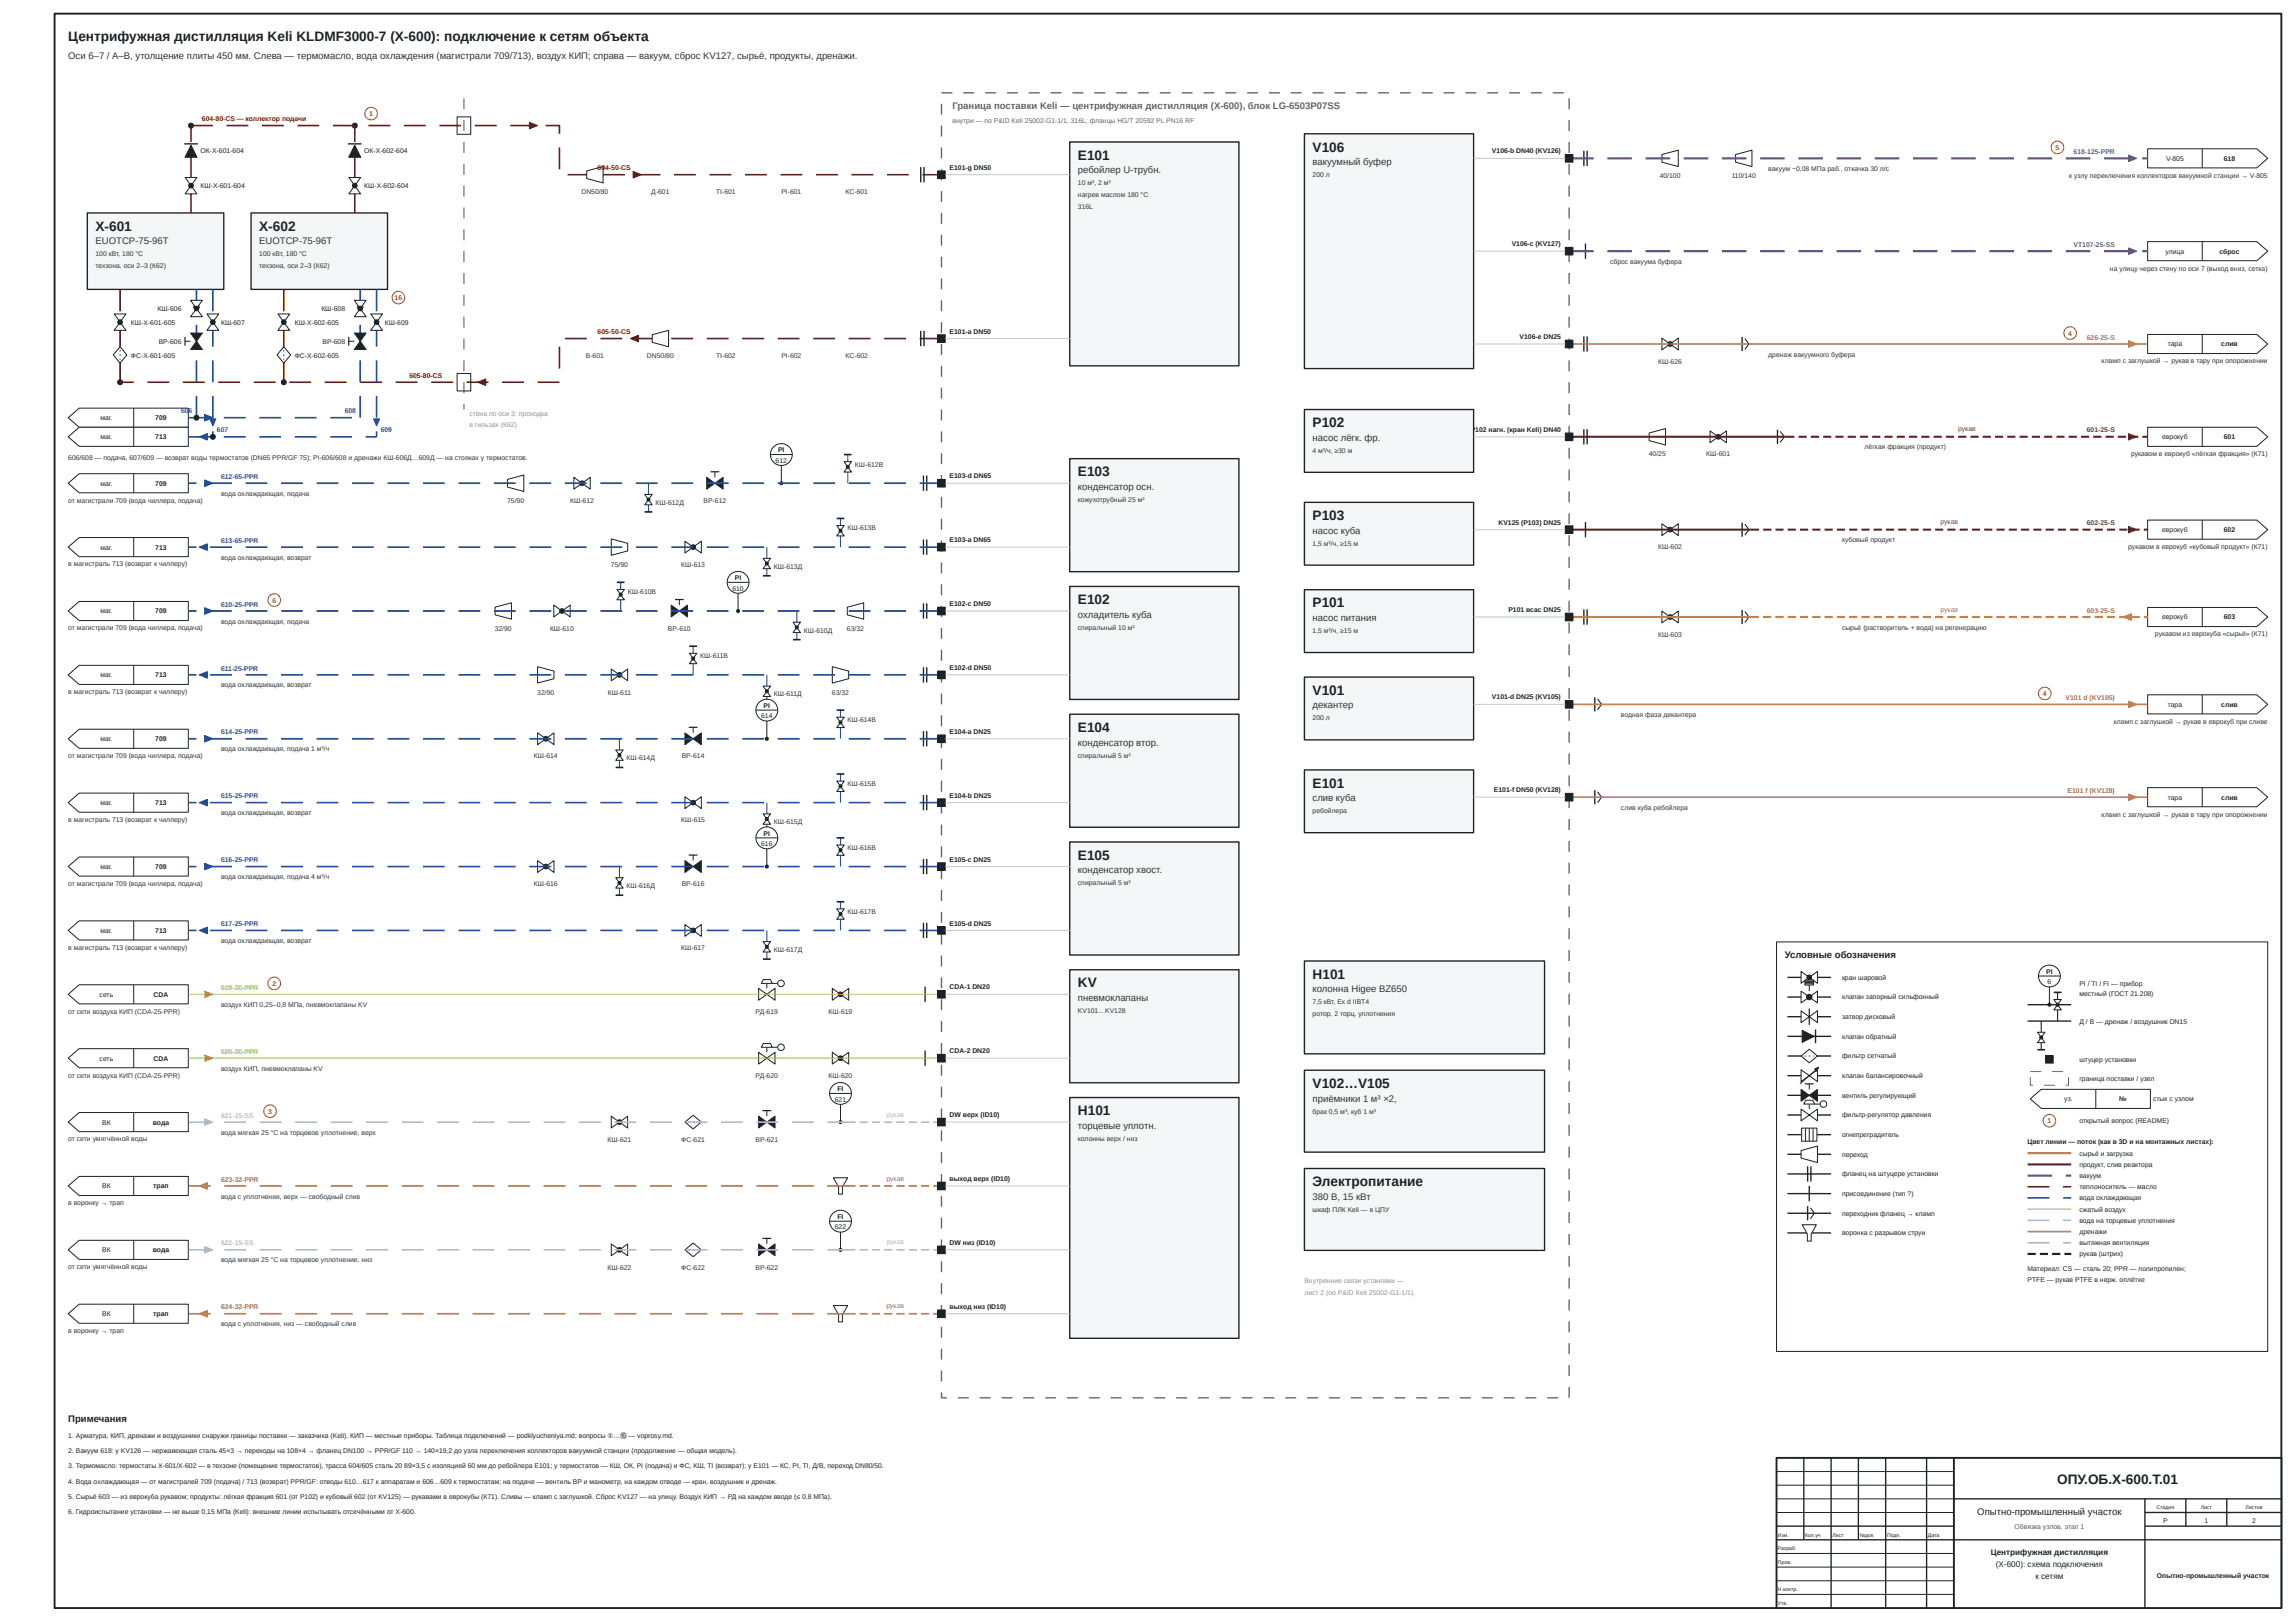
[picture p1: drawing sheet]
<svg xmlns="http://www.w3.org/2000/svg" width="841mm" height="594mm" viewBox="0 0 841 594" stroke-linecap="round" stroke-linejoin="round" font-family="sans-serif">
<defs><g id="words">
<g font-size="5" fill="#1d2226">
<text x="25" y="15">Центрифужная дистилляция Keli KLDMF3000-7 (X-600): подключение к сетям объекта</text>
<text x="395" y="58.5">E101</text>
<text x="481" y="55.5">V106</text>
<text x="35" y="84.5">X-601</text>
<text x="95" y="84.5">X-602</text>
<text x="481" y="156.5">P102</text>
<text x="395" y="174.5">E103</text>
<text x="481" y="190.5">P103</text>
<text x="395" y="221.3">E102</text>
<text x="481" y="222.5">P101</text>
<text x="481" y="254.5">V101</text>
<text x="395" y="268.1">E104</text>
<text x="481" y="288.5">E101</text>
<text x="395" y="314.9">E105</text>
<text x="481" y="358.5">H101</text>
<text x="395" y="361.7">KV</text>
<text x="481" y="398.5">V102…V105</text>
<text x="395" y="408.5">H101</text>
<text x="481" y="434.5">Электропитание</text>
<text x="753.8" y="543.5">ОПУ.ОБ.X-600.Т.01</text>
</g>
<g font-size="3.5" fill="#333">
<text x="25" y="21.5">Оси 6–7 / А–В, утолщение плиты 450 мм. Слева — термомасло, вода охлаждения (магистрали 709/713), воздух КИП; справа — вакуум, сброс KV127, сырьё, продукты, дренажи.</text>
<text x="395" y="63.5">ребойлер U-трубн.</text>
<text x="481" y="60.5">вакуумный буфер</text>
<text x="35" y="89.5">EUOTCP-75-96T</text>
<text x="95" y="89.5">EUOTCP-75-96T</text>
<text x="481" y="161.5">насос лёгк. фр.</text>
<text x="395" y="179.5">конденсатор осн.</text>
<text x="481" y="195.5">насос куба</text>
<text x="395" y="226.3">охладитель куба</text>
<text x="481" y="227.5">насос питания</text>
<text x="481" y="259.5">декантер</text>
<text x="395" y="273.1">конденсатор втор.</text>
<text x="481" y="293.5">слив куба</text>
<text x="395" y="319.9">конденсатор хвост.</text>
<text x="481" y="363.5">колонна Higee BZ650</text>
<text x="395" y="366.7">пневмоклапаны</text>
<text x="481" y="403.5">приёмники 1 м³ ×2,</text>
<text x="395" y="413.5">торцевые уплотн.</text>
<text x="481" y="439.5">380 В, 15 кВт</text>
</g>
<text font-size="3.5" fill="#5d666d" x="349" y="40">Граница поставки Keli — центрифужная дистилляция (X-600), блок LG-6503P07SS</text>
<g font-size="3.5" fill="#1d2226">
<text x="654" y="351">Условные обозначения</text>
<text x="25" y="521">Примечания</text>
<text x="724.6" y="555">Опытно-промышленный участок</text>
</g>
<g font-size="3" fill="#1d2226">
<text x="729.5" y="569.6">Центрифужная дистилляция</text>
<text x="731.4" y="574">(X-600): схема подключения</text>
<text x="745.9" y="578.4">к сетям</text>
</g>
<g font-size="2.5" fill="#8b0000">
<text x="74" y="44.2">604-80-CS — коллектор подачи</text>
<text x="219" y="62.4">604-50-CS</text>
<text x="219" y="122.4">605-50-CS</text>
<text x="150" y="138.4">605-80-CS</text>
</g>
<g font-size="2.5" fill="#c62828">
<text x="135.3" y="42.5">1</text>
<text x="753.3" y="54.9">5</text>
<text x="144.6" y="109.9">16</text>
<text x="757.9" y="122.9">4</text>
<text x="99.8" y="220.7">6</text>
<text x="748.6" y="254.9">4</text>
<text x="99.8" y="361.1">2</text>
<text x="98.3" y="407.9">3</text>
<text x="750.3" y="411.4">1</text>
</g>
<text font-size="2.5" fill="#5d666d" x="349" y="45">внутри — по P&amp;ID Keli 25002-G1-1/1, 316L; фланцы HG/T 20592 PL PN16 RF</text>
<g font-size="2.5" fill="#1d2226">
<text x="73.5" y="56">ОК-X-601-604</text>
<text x="133.5" y="56">ОК-X-602-604</text>
<text x="546.7" y="56.2">V106-b DN40 (KV126)</text>
<text x="793.7" y="58.9">V-805</text>
<text x="814.9" y="58.9">618</text>
<text x="348" y="62.2">E101-g DN50</text>
<text x="73.5" y="69">КШ-X-601-604</text>
<text x="133.5" y="69">КШ-X-602-604</text>
<text x="554" y="90.2">V106-c (KV127)</text>
<text x="793.6" y="92.9">улица</text>
<text x="813.3" y="92.9">сброс</text>
<text x="57.8" y="113.9">КШ-606</text>
<text x="117.8" y="113.9">КШ-608</text>
<text x="48" y="119">КШ-X-601-605</text>
<text x="81" y="118.9">КШ-607</text>
<text x="108" y="119">КШ-X-602-605</text>
<text x="141" y="118.9">КШ-609</text>
<text x="58.2" y="125.9">ВР-606</text>
<text x="118.2" y="125.9">ВР-608</text>
<text x="348" y="122.2">E101-a DN50</text>
<text x="556.9" y="124.2">V106-e DN25</text>
<text x="48" y="131">ФС-X-601-605</text>
<text x="108" y="131">ФС-X-602-605</text>
<text x="794.4" y="126.9">тара</text>
<text x="814" y="126.9">слив</text>
<text x="36.8" y="153.9">маг.</text>
<text x="56.9" y="153.9">709</text>
<text x="36.8" y="160.9">маг.</text>
<text x="56.9" y="160.9">713</text>
<text x="539" y="158.2">P</text>
<text x="540.6" y="158.2">102 нагн. (кран Keli) DN40</text>
<text x="792.3" y="160.9">еврокуб</text>
<text x="814.9" y="160.9">601</text>
<text x="285.1" y="165.7">PI</text>
<text x="284.2" y="169.5">612</text>
<text x="36.8" y="177.9">маг.</text>
<text x="56.9" y="177.9">709</text>
<text x="348" y="175.2">E103-d DN65</text>
<text x="549.1" y="192.2">KV125 (P103) DN25</text>
<text x="792.3" y="194.9">еврокуб</text>
<text x="814.9" y="194.9">602</text>
<text x="36.8" y="201.3">маг.</text>
<text x="56.9" y="201.3">713</text>
<text x="348" y="198.6">E103-a DN65</text>
<text x="269.3" y="212.5">PI</text>
<text x="268.4" y="216.3">610</text>
<text x="348" y="222">E102-c DN50</text>
<text x="36.8" y="224.7">маг.</text>
<text x="56.9" y="224.7">709</text>
<text x="552.7" y="224.2">P101 всас DN25</text>
<text x="792.3" y="226.9">еврокуб</text>
<text x="814.9" y="226.9">603</text>
<text x="348" y="245.4">E102-d DN50</text>
<text x="36.8" y="248.1">маг.</text>
<text x="56.9" y="248.1">713</text>
<text x="546.7" y="256.2">V101-d DN25 (KV105)</text>
<text x="278.9" y="263.1">614</text>
<text x="279.8" y="259.3">PI</text>
<text x="794.4" y="258.9">тара</text>
<text x="814" y="258.9">слив</text>
<text x="348" y="268.8">E104-a DN25</text>
<text x="36.8" y="271.5">маг.</text>
<text x="56.9" y="271.5">709</text>
<text x="348" y="292.2">E104-b DN25</text>
<text x="547.4" y="290.2">E101-f DN50 (KV128)</text>
<text x="794.4" y="292.9">тара</text>
<text x="814" y="292.9">слив</text>
<text x="36.8" y="294.9">маг.</text>
<text x="56.9" y="294.9">713</text>
<text x="278.9" y="309.9">616</text>
<text x="279.8" y="306.1">PI</text>
<text x="348" y="315.6">E105-c DN25</text>
<text x="36.8" y="318.3">маг.</text>
<text x="56.9" y="318.3">709</text>
<text x="36.8" y="341.7">маг.</text>
<text x="56.9" y="341.7">713</text>
<text x="348" y="339">E105-d DN25</text>
<text x="675" y="358.9">кран шаровой</text>
<text x="749.8" y="356.7">PI</text>
<text x="36.5" y="365.1">сеть</text>
<text x="56.3" y="365.1">CDA</text>
<text x="348" y="362.4">CDA-1 DN20</text>
<text x="750.3" y="360.5">6</text>
<text x="762" y="361">PI / TI / FI — прибор</text>
<text x="762" y="364.8">местный (ГОСТ 21.208)</text>
<text x="675" y="366.1">клапан запорный сильфонный</text>
<text x="675" y="373.3">затвор дисковый</text>
<text x="762" y="374.9">Д / В — дренаж / воздушник DN15</text>
<text x="675" y="380.5">клапан обратный</text>
<text x="36.5" y="388.5">сеть</text>
<text x="56.3" y="388.5">CDA</text>
<text x="348" y="385.8">CDA-2 DN20</text>
<text x="675" y="387.7">фильтр сетчатый</text>
<text x="762" y="388.9">штуцер установки</text>
<text x="675" y="394.9">клапан балансировочный</text>
<text x="762" y="395.9">граница поставки / узел</text>
<text x="306.9" y="399.7">FI</text>
<text x="305.9" y="403.5">621</text>
<text x="675" y="402.1">вентиль регулирующий</text>
<text x="756.5" y="403.4">уз.</text>
<text x="776.6" y="403.4">№</text>
<text x="789" y="403.4">стык с узлом</text>
<text x="37.4" y="411.9">ВК</text>
<text x="56" y="411.9">вода</text>
<text x="348" y="409.2">DW верх (ID10)</text>
<text x="675" y="409.3">фильтр-регулятор давления</text>
<text x="762" y="411.4">открытый вопрос (README)</text>
<text x="675" y="416.5">огнепреградитель</text>
<text x="743" y="418.9">Цвет линии — поток (как в 3D и на монтажных листах):</text>
<text x="675" y="423.7">переход</text>
<text x="762" y="423.3">сырьё и загрузка</text>
<text x="675" y="430.9">фланец на штуцере установки</text>
<text x="762" y="427.4">продукт, слив реактора</text>
<text x="762" y="431.5">вакуум</text>
<text x="37.4" y="435.3">ВК</text>
<text x="56.2" y="435.3">трап</text>
<text x="348" y="432.6">выход верх (ID10)</text>
<text x="762" y="435.6">теплоноситель — масло</text>
<text x="675" y="438.1">присоединение (тип ?)</text>
<text x="762" y="439.7">вода охлаждающая</text>
<text x="762" y="443.8">сжатый воздух</text>
<text x="306.9" y="446.5">FI</text>
<text x="675" y="445.3">переходник фланец → кламп</text>
<text x="762" y="447.9">вода на торцевые уплотнения</text>
<text x="305.9" y="450.3">622</text>
<text x="348" y="456">DW низ (ID10)</text>
<text x="675" y="452.5">воронка с разрывом струи</text>
<text x="762" y="452">дренажи</text>
<text x="37.4" y="458.7">ВК</text>
<text x="56" y="458.7">вода</text>
<text x="762" y="456.1">вытяжная вентиляция</text>
<text x="762" y="460.2">рукав (штрих)</text>
<text x="743" y="465.4">Материал: CS — сталь 20; PPR — полипропилен;</text>
<text x="743" y="469.4">PTFE — рукав PTFE в нерж. оплётке</text>
<text x="348" y="479.4">выход низ (ID10)</text>
<text x="37.4" y="482.1">ВК</text>
<text x="56.2" y="482.1">трап</text>
<text x="25" y="526.6">1. Арматура, КИП, дренажи и воздушники снаружи границы поставки — заказчика (Keli). КИП — местные приборы. Таблица подключений — podklyucheniya.md; вопросы ①…⑯ — voprosy.md.</text>
<text x="25" y="532.2">2. Вакуум 618: у KV126 — нержавеющая сталь 45×3 → переходы на 108×4 → фланец DN100 → PPR/GF 110 → 140×19,2 до узла переключения коллекторов вакуумной станции (продолжение — общая модель).</text>
<text x="25" y="537.8">3. Термомасло: термостаты X-601/X-602 — в техзоне (помещение термостатов), трасса 604/605 сталь 20</text>
<text x="148.1" y="537.8">89×3,5 с изоляцией 60 мм до ребойлера E101; у термостатов — КШ, ОК, PI (подача) и ФС, КШ, TI (возврат); у E101 — КС, PI, TI, Д/В, переход DN80/50.</text>
<text x="25" y="543.4">4. Вода охлаждающая — от магистралей 709 (подача) / 713 (возврат) PPR/GF: отводы 610…617 к аппаратам и 606…609 к термостатам; на подаче — вентиль ВР и манометр, на каждом отводе — кран, воздушник и дренаж.</text>
<text x="25" y="549">5. Сырьё 603 — из еврокуба рукавом; продукты: лёгкая фракция 601 (от P102) и кубовый 602 (от KV125) — рукавами в еврокубы (К71). Сливы — кламп с заглушкой. Сброс KV127 — на улицу. Воздух КИП → РД на каждом вводе (≤ 0,8 МПа).</text>
<text x="25" y="554.6">6. Гидроиспытание установки — не выше 0,15 МПа (Keli): внешние линии испытывать отсечёнными от X-600.</text>
<text x="792.7" y="557.9">Р</text>
<text x="807.8" y="557.9">1</text>
<text x="825.3" y="557.9">2</text>
<text x="790.4" y="578">Опытно-промышленный участок</text>
</g>
<g font-size="2.5" fill="#6a3d9a">
<text x="759.9" y="56.4">618-125-PPR</text>
<text x="759.9" y="90.4">VT107-25-SS</text>
</g>
<g font-size="2.5" fill="#333">
<text x="481" y="64.9">200 л</text>
<text x="608.2" y="65.2">40/100</text>
<text x="634.6" y="65.2">110/140</text>
<text x="648" y="62.6">вакуум −0,08 МПа раб., откачка 30 л/с</text>
<text x="758.2" y="65.1">к узлу переключения коллекторов вакуумной станции → V-805</text>
<text x="213.1" y="71.2">DN50/80</text>
<text x="238.7" y="71.2">Д-601</text>
<text x="262.4" y="71.2">TI-601</text>
<text x="286.3" y="71.2">PI-601</text>
<text x="309.9" y="71.2">КС-601</text>
<text x="395" y="67.9">10 м², 2 м³</text>
<text x="395" y="72.3">нагрев маслом 180 °C</text>
<text x="395" y="76.7">316L</text>
<text x="35" y="93.9">100 кВт, 180 °C</text>
<text x="95" y="93.9">100 кВт, 180 °C</text>
<text x="35" y="98.3">техзона, оси 2–3 (К62)</text>
<text x="95" y="98.3">техзона, оси 2–3 (К62)</text>
<text x="590" y="96.6">сброс вакуума буфера</text>
<text x="773.2" y="99.1">на улицу через стену по оси 7 (выход вниз, сетка)</text>
<text x="214.7" y="131.2">В-601</text>
<text x="237.1" y="131.2">DN50/80</text>
<text x="262.4" y="131.2">TI-602</text>
<text x="286.3" y="131.2">PI-602</text>
<text x="309.9" y="131.2">КС-602</text>
<text x="648" y="130.6">дренаж вакуумного буфера</text>
<text x="607.6" y="133.2">КШ-626</text>
<text x="770.1" y="133.1">кламп с заглушкой → рукав в тару при опорожнении</text>
<text x="481" y="165.9">4 м³/ч, ≥30 м</text>
<text x="604.2" y="167.2">40/25</text>
<text x="625.3" y="167.2">КШ-601</text>
<text x="683.3" y="164.6">лёгкая фракция (продукт)</text>
<text x="780.9" y="167.1">рукавом в еврокуб «лёгкая фракция» (К71)</text>
<text x="25" y="168.5">606/608 — подача, 607/609 — возврат воды термостатов (DN65 PPR/GF 75); PI-606/608 и дренажи КШ-606Д…609Д — на стояках у термостатов.</text>
<text x="313.3" y="170.9">КШ-612В</text>
<text x="25" y="184.1">от магистрали 709 (вода чиллера, подача)</text>
<text x="81" y="181.6">вода охлаждающая, подача</text>
<text x="185.8" y="184.2">75/90</text>
<text x="208.9" y="184.2">КШ-612</text>
<text x="240.2" y="184.9">КШ-612Д</text>
<text x="257.8" y="184.2">ВР-612</text>
<text x="395" y="183.9">кожухотрубный 25 м²</text>
<text x="310.6" y="194.3">КШ-613В</text>
<text x="481" y="199.9">1,5 м³/ч, ≥15 м</text>
<text x="607.6" y="201.2">КШ-602</text>
<text x="675" y="198.6">кубовый продукт</text>
<text x="779.9" y="201.1">рукавом в еврокуб «кубовый продукт» (К71)</text>
<text x="25" y="207.5">в магистраль 713 (возврат к чиллеру)</text>
<text x="81" y="205">вода охлаждающая, возврат</text>
<text x="223.9" y="207.6">75/90</text>
<text x="249.6" y="207.6">КШ-613</text>
<text x="283.6" y="208.3">КШ-613Д</text>
<text x="230" y="217.7">КШ-610В</text>
<text x="25" y="230.9">от магистрали 709 (вода чиллера, подача)</text>
<text x="81" y="228.4">вода охлаждающая, подача</text>
<text x="181.3" y="231">32/90</text>
<text x="201.6" y="231">КШ-610</text>
<text x="244.8" y="231">ВР-610</text>
<text x="294.6" y="231.7">КШ-610Д</text>
<text x="310.4" y="231">63/32</text>
<text x="395" y="230.7">спиральный 10 м²</text>
<text x="481" y="231.9">1,5 м³/ч, ≥15 м</text>
<text x="607.6" y="233.2">КШ-603</text>
<text x="675" y="230.6">сырьё (растворитель + вода) на регенерацию</text>
<text x="789.7" y="233.1">рукавом из еврокуба «сырьё» (К71)</text>
<text x="256.6" y="241.1">КШ-611В</text>
<text x="81" y="251.8">вода охлаждающая, возврат</text>
<text x="25" y="254.3">в магистраль 713 (возврат к чиллеру)</text>
<text x="196.9" y="254.4">32/90</text>
<text x="222.7" y="254.4">КШ-611</text>
<text x="283.6" y="255.1">КШ-611Д</text>
<text x="304.9" y="254.4">63/32</text>
<text x="481" y="263.9">200 л</text>
<text x="594" y="262.6">водная фаза декантера</text>
<text x="310.6" y="264.5">КШ-614В</text>
<text x="774.6" y="265.1">кламп с заглушкой → рукав в еврокуб при сливе</text>
<text x="81" y="275.2">вода охлаждающая, подача 1 м³/ч</text>
<text x="25" y="277.7">от магистрали 709 (вода чиллера, подача)</text>
<text x="195.6" y="277.8">КШ-614</text>
<text x="229.6" y="278.5">КШ-614Д</text>
<text x="249.8" y="277.8">ВР-614</text>
<text x="395" y="277.5">спиральный 5 м²</text>
<text x="310.6" y="287.9">КШ-615В</text>
<text x="81" y="298.6">вода охлаждающая, возврат</text>
<text x="481" y="297.9">ребойлера</text>
<text x="594" y="296.6">слив куба ребойлера</text>
<text x="770.1" y="299.1">кламп с заглушкой → рукав в тару при опорожнении</text>
<text x="25" y="301.1">в магистраль 713 (возврат к чиллеру)</text>
<text x="249.6" y="301.2">КШ-615</text>
<text x="283.6" y="301.9">КШ-615Д</text>
<text x="310.6" y="311.3">КШ-616В</text>
<text x="81" y="322">вода охлаждающая, подача 4 м³/ч</text>
<text x="25" y="324.5">от магистрали 709 (вода чиллера, подача)</text>
<text x="195.6" y="324.6">КШ-616</text>
<text x="229.6" y="325.3">КШ-616Д</text>
<text x="249.8" y="324.6">ВР-616</text>
<text x="395" y="324.3">спиральный 5 м²</text>
<text x="310.6" y="334.7">КШ-617В</text>
<text x="25" y="347.9">в магистраль 713 (возврат к чиллеру)</text>
<text x="81" y="345.4">вода охлаждающая, возврат</text>
<text x="249.6" y="348">КШ-617</text>
<text x="283.6" y="348.7">КШ-617Д</text>
<text x="25" y="371.3">от сети воздуха КИП (CDA-25-PPR)</text>
<text x="81" y="368.8">воздух КИП 0,25–0,8 МПа, пневмоклапаны KV</text>
<text x="276.9" y="371.4">РД-619</text>
<text x="303.6" y="371.4">КШ-619</text>
<text x="395" y="371.1">KV101…KV128</text>
<text x="481" y="367.9">7,5 кВт, Ex d IIBT4</text>
<text x="481" y="372.3">ротор, 2 торц. уплотнения</text>
<text x="25" y="394.7">от сети воздуха КИП (CDA-25-PPR)</text>
<text x="81" y="392.2">воздух КИП, пневмоклапаны KV</text>
<text x="276.9" y="394.8">РД-620</text>
<text x="303.6" y="394.8">КШ-620</text>
<text x="481" y="407.9">брак 0,5 м³, куб 1 м³</text>
<text x="25" y="418.1">от сети умягчённой воды</text>
<text x="81" y="415.6">вода мягкая 25 °C на торцевое уплотнение, верх</text>
<text x="222.6" y="418.2">КШ-621</text>
<text x="249.6" y="418.2">ФС-621</text>
<text x="276.8" y="418.2">ВР-621</text>
<text x="395" y="417.9">колонны верх / низ</text>
<text x="25" y="441.5">в воронку → трап</text>
<text x="81" y="439">вода с уплотнения, верх — свободный слив</text>
<text x="481" y="443.9">шкаф ПЛК Keli — в ЦПУ</text>
<text x="25" y="464.9">от сети умягчённой воды</text>
<text x="81" y="462.4">вода мягкая 25 °C на торцевое уплотнение, низ</text>
<text x="222.6" y="465">КШ-622</text>
<text x="249.6" y="465">ФС-622</text>
<text x="276.8" y="465">ВР-622</text>
<text x="81" y="485.8">вода с уплотнения, низ — свободный слив</text>
<text x="25" y="488.3">в воронку → трап</text>
</g>
<g font-size="2.5" fill="#b07a4a">
<text x="764.7" y="124.4">626-25-S</text>
<text x="756.9" y="256.4">V101 d (KV105)</text>
<text x="757.6" y="290.4">E101 f (KV128)</text>
<text x="81" y="432.8">623-32-PPR</text>
<text x="324.9" y="432.4">рукав</text>
<text x="81" y="479.6">624-32-PPR</text>
<text x="324.9" y="479.2">рукав</text>
</g>
<g font-size="2.5" fill="#1f4e9c">
<text x="66.3" y="151.4">60</text>
<text x="69.1" y="151.4">6</text>
<text x="126.3" y="151.4">608</text>
<text x="79.5" y="158.4">607</text>
<text x="139.5" y="158.4">609</text>
<text x="81" y="175.4">612-65-PPR</text>
<text x="81" y="198.8">613-65-PPR</text>
<text x="81" y="222.2">610-25-PPR</text>
<text x="81" y="245.6">611-25-PPR</text>
<text x="81" y="269">614-25-PPR</text>
<text x="81" y="292.4">615-25-PPR</text>
<text x="81" y="315.8">616-25-PPR</text>
<text x="81" y="339.2">617-25-PPR</text>
</g>
<g font-size="2.5" fill="#8a9399">
<text x="172" y="152.5">стена по оси 3: проходка</text>
<text x="172" y="156.5">в гильзах (К62)</text>
<text x="478" y="470">Внутренние связи установки —</text>
<text x="478" y="474.5">лист 2 (по P&amp;ID Keli 25002-G1-1/1).</text>
</g>
<g font-size="2.5" fill="#6b3e26">
<text x="717.5" y="158">рукав</text>
<text x="764.7" y="158.4">601-25-S</text>
<text x="711.1" y="192">рукав</text>
<text x="764.7" y="192.4">602-25-S</text>
</g>
<g font-size="2.5" fill="#f28e2b">
<text x="711.1" y="224">рукав</text>
<text x="764.7" y="224.4">603-25-S</text>
</g>
<g font-size="2.5" fill="#9acd32">
<text x="81" y="362.6">619-20-PPR</text>
<text x="81" y="386">620-20-PPR</text>
</g>
<g font-size="2.5" fill="#b5a8e0">
<text x="81" y="409.4">621-15-SS</text>
<text x="324.9" y="409">рукав</text>
<text x="324.9" y="455.8">рукав</text>
<text x="81" y="456.2">622-15-SS</text>
</g>
<text font-size="2.5" fill="#555" x="738.2" y="560.2">Обвязка узлов, этап 1</text>
<g font-size="1.9" fill="#1d2226">
<text x="790.3" y="552.9">Стадия</text>
<text x="806.4" y="552.9">Лист</text>
<text x="822.9" y="552.9">Листов</text>
<text x="651.5" y="562.9">Изм.</text>
<text x="661.5" y="562.9">Кол.уч</text>
<text x="671.5" y="562.9">Лист</text>
<text x="681.5" y="562.9">№док</text>
<text x="691.5" y="562.9">Подп.</text>
<text x="706.5" y="562.9">Дата</text>
<text x="651.5" y="567.9">Разраб.</text>
<text x="651.5" y="572.9">Пров.</text>
<text x="651.5" y="582.9">Н.контр.</text>
<text x="651.5" y="587.9">Утв.</text>
</g>
</g></defs>
<path d="M20 5h816v584h-816z" fill="none" stroke="#1d2226" stroke-width=".7" stroke-linecap="butt"/>
<path d="M651 534h185v55h-185z" fill="#fff"/>
<path d="M651 534h185v55h-185zM716 534v55" fill="none" stroke="#1d2226" stroke-width=".7" stroke-linecap="butt"/>
<path d="M651 539h65M651 544h65M651 549h65M651 554h65M651 569h65M651 574h65M651 579h65M651 584h65" fill="none" stroke="#1d2226" stroke-width=".37"/>
<g fill="none" stroke="#1d2226" stroke-width=".5">
<path d="M661 534v30M671 534v55M681 534v30M691 534v55M706 534v55M651 559h65M716 549h120M786 559h50M786 549v40M786 554h50M801 549v10M816 549v10"/>
<path d="M651 564h185"/>
</g>
<path d="M353 33.7h4v.5h-4zM361 33.7h4v.5h-4zM369 33.7h4v.5h-4zM377 33.7h4v.5h-4zM385 33.7h4v.5h-4zM393 33.7h4v.5h-4zM401 33.7h4v.5h-4zM409 33.7h4v.5h-4zM417 33.7h4v.5h-4zM425 33.7h4v.5h-4zM433 33.7h4v.5h-4zM441 33.7h4v.5h-4zM449 33.7h4v.5h-4zM457 33.7h4v.5h-4zM465 33.7h4v.5h-4zM473 33.7h4v.5h-4zM481 33.7h4v.5h-4zM489 33.7h4v.5h-4zM497 33.7h4v.5h-4zM505 33.7h4v.5h-4zM513 33.7h4v.5h-4zM521 33.7h4v.5h-4zM529 33.7h4v.5h-4zM537 33.7h4v.5h-4zM545 33.7h4v.5h-4zM553 33.7h4v.5h-4zM561 33.7h4v.5h-4zM569 33.7h4v.5h-4zM574.7 36h.5v4h-.5zM574.7 44h.5v4h-.5zM574.7 52h.5v4h-.5zM574.7 60h.5v4h-.5zM574.7 68h.5v4h-.5zM574.7 76h.5v4h-.5zM574.7 84h.5v4h-.5zM574.7 92h.5v4h-.5zM574.7 100h.5v4h-.5zM574.7 108h.5v4h-.5zM574.7 116h.5v4h-.5zM574.7 124h.5v4h-.5zM574.7 132h.5v4h-.5zM574.7 140h.5v4h-.5zM574.7 148h.5v4h-.5zM574.7 156h.5v4h-.5zM574.7 164h.5v4h-.5zM574.7 172h.5v4h-.5zM574.7 180h.5v4h-.5zM574.7 188h.5v4h-.5zM574.7 196h.5v4h-.5zM574.7 204h.5v4h-.5zM574.7 212h.5v4h-.5zM574.7 220h.5v4h-.5zM574.7 228h.5v4h-.5zM574.7 236h.5v4h-.5zM574.7 244h.5v4h-.5zM574.7 252h.5v4h-.5zM574.7 260h.5v4h-.5zM574.7 268h.5v4h-.5zM574.7 276h.5v4h-.5zM574.7 284h.5v4h-.5zM574.7 292h.5v4h-.5zM574.7 300h.5v4h-.5zM574.7 308h.5v4h-.5zM574.7 316h.5v4h-.5zM574.7 324h.5v4h-.5zM574.7 332h.5v4h-.5zM574.7 340h.5v4h-.5zM574.7 348h.5v4h-.5zM574.7 356h.5v4h-.5zM574.7 364h.5v4h-.5zM574.7 372h.5v4h-.5zM574.7 380h.5v4h-.5zM574.7 388h.5v4h-.5zM574.7 396h.5v4h-.5zM574.7 404h.5v4h-.5zM574.7 412h.5v4h-.5zM574.7 420h.5v4h-.5zM574.7 428h.5v4h-.5zM574.7 436h.5v4h-.5zM574.7 444h.5v4h-.5zM574.7 452h.5v4h-.5zM574.7 460h.5v4h-.5zM574.7 468h.5v4h-.5zM574.7 476h.5v4h-.5zM574.7 484h.5v4h-.5zM574.7 492h.5v4h-.5zM574.7 500h.5v4h-.5zM574.7 508h.5v4h-.5zM567 511.7h4v.5h-4zM559 511.7h4v.5h-4zM551 511.7h4v.5h-4zM543 511.7h4v.5h-4zM535 511.7h4v.5h-4zM527 511.7h4v.5h-4zM519 511.7h4v.5h-4zM511 511.7h4v.5h-4zM503 511.7h4v.5h-4zM495 511.7h4v.5h-4zM487 511.7h4v.5h-4zM479 511.7h4v.5h-4zM471 511.7h4v.5h-4zM463 511.7h4v.5h-4zM455 511.7h4v.5h-4zM447 511.7h4v.5h-4zM439 511.7h4v.5h-4zM431 511.7h4v.5h-4zM423 511.7h4v.5h-4zM415 511.7h4v.5h-4zM407 511.7h4v.5h-4zM399 511.7h4v.5h-4zM391 511.7h4v.5h-4zM383 511.7h4v.5h-4zM375 511.7h4v.5h-4zM367 511.7h4v.5h-4zM359 511.7h4v.5h-4zM351 511.7h4v.5h-4zM344.7 510h.5v2h-.2v-.3h2v.5h-2.2zM344.7 502h.5v4h-.5zM344.7 494h.5v4h-.5zM344.7 486h.5v4h-.5zM344.7 478h.5v4h-.5zM344.7 470h.5v4h-.5zM344.7 462h.5v4h-.5zM344.7 454h.5v4h-.5zM344.7 446h.5v4h-.5zM344.7 438h.5v4h-.5zM344.7 430h.5v4h-.5zM344.7 422h.5v4h-.5zM344.7 414h.5v4h-.5zM344.7 406h.5v4h-.5zM344.7 398h.5v4h-.5zM344.7 390h.5v4h-.5zM344.7 382h.5v4h-.5zM344.7 374h.5v4h-.5zM344.7 366h.5v4h-.5zM344.7 358h.5v4h-.5zM344.7 350h.5v4h-.5zM344.7 342h.5v4h-.5zM344.7 334h.5v4h-.5zM344.7 326h.5v4h-.5zM344.7 318h.5v4h-.5zM344.7 310h.5v4h-.5zM344.7 302h.5v4h-.5zM344.7 294h.5v4h-.5zM344.7 286h.5v4h-.5zM344.7 278h.5v4h-.5zM344.7 270h.5v4h-.5zM344.7 262h.5v4h-.5zM344.7 254h.5v4h-.5zM344.7 246h.5v4h-.5zM344.7 238h.5v4h-.5zM344.7 230h.5v4h-.5zM344.7 222h.5v4h-.5zM344.7 214h.5v4h-.5zM344.7 206h.5v4h-.5zM344.7 198h.5v4h-.5zM344.7 190h.5v4h-.5zM344.7 182h.5v4h-.5zM344.7 174h.5v4h-.5zM344.7 166h.5v4h-.5zM344.7 158h.5v4h-.5zM344.7 150h.5v4h-.5zM344.7 142h.5v4h-.5zM344.7 134h.5v4h-.5zM344.7 126h.5v4h-.5zM344.7 118h.5v4h-.5zM344.7 110h.5v4h-.5zM344.7 102h.5v4h-.5zM344.7 94h.5v4h-.5zM344.7 86h.5v4h-.5zM344.7 78h.5v4h-.5zM344.7 70h.5v4h-.5zM344.7 62h.5v4h-.5zM344.7 54h.5v4h-.5zM344.7 46h.5v4h-.5zM344.7 38h.5v4h-.5zM345 33.7h4v.5h-4z" fill="#5d666d"/>
<path d="M32 78h50v28h-50z" fill="#f4f6f7"/>
<path d="M32 78h50v28h-50z" fill="none" stroke="#1d2226" stroke-width=".5"/>
<path d="M69.7 70h.6v8h-.6zM69.7 57h.6v8h-.6zM69.7 46h.6v6h-.6z" fill="#8b0000"/>
<path d="M67.8 65l4.4 6h-4.4l4.4-6z" fill="#fff"/>
<path d="M67.8 65l4.4 6h-4.4l4.4-6z" fill="none" stroke="#1d2226" stroke-width=".37"/>
<circle cx="70" cy="68" r=".85" fill="#1d2226"/>
<circle cx="70" cy="68" r=".85" fill="none" stroke="#1d2226" stroke-width=".37"/>
<path d="M70 53.2l2.2 4.4h-4.4z" fill="#1d2226"/>
<path d="M70 53.2l2.2 4.4h-4.4z" fill="none" stroke="#1d2226" stroke-width=".37"/>
<path d="M67.5 52.7h5" fill="none" stroke="#1d2226" stroke-width=".5"/>
<circle cx="70" cy="46" r=".9" fill="#1d2226"/>
<circle cx="70" cy="46" r=".9" fill="none" stroke="#1d2226" stroke-width=".37"/>
<path d="M43.7 132h.6v8h-.6zM43.7 119h.6v8h-.6zM43.7 106h.6v8h-.6z" fill="#8b0000"/>
<path d="M44 127l2.5 3-2.5 3-2.5-3z" fill="#fff"/>
<path d="M44 127l2.5 3-2.5 3-2.5-3z" fill="none" stroke="#1d2226" stroke-width=".37"/>
<path d="M43.9 128.2h.3v.6h-.3zM43.9 129.8h.3v.6h-.3zM43.9 131.4h.3v.4h-.3z" fill="#1d2226"/>
<path d="M41.8 115l4.4 6h-4.4l4.4-6z" fill="#fff"/>
<path d="M41.8 115l4.4 6h-4.4l4.4-6z" fill="none" stroke="#1d2226" stroke-width=".37"/>
<circle cx="44" cy="118" r=".85" fill="#1d2226"/>
<circle cx="44" cy="118" r=".85" fill="none" stroke="#1d2226" stroke-width=".37"/>
<circle cx="44" cy="140" r=".9" fill="#1d2226"/>
<circle cx="44" cy="140" r=".9" fill="none" stroke="#1d2226" stroke-width=".37"/>
<path d="M92 78h50v28h-50z" fill="#f4f6f7"/>
<path d="M92 78h50v28h-50z" fill="none" stroke="#1d2226" stroke-width=".5"/>
<path d="M129.7 70h.6v8h-.6zM129.7 57h.6v8h-.6zM129.7 46h.6v6h-.6z" fill="#8b0000"/>
<path d="M127.8 65l4.4 6h-4.4l4.4-6z" fill="#fff"/>
<path d="M127.8 65l4.4 6h-4.4l4.4-6z" fill="none" stroke="#1d2226" stroke-width=".37"/>
<circle cx="130" cy="68" r=".85" fill="#1d2226"/>
<circle cx="130" cy="68" r=".85" fill="none" stroke="#1d2226" stroke-width=".37"/>
<path d="M130 53.2l2.2 4.4h-4.4z" fill="#1d2226"/>
<path d="M130 53.2l2.2 4.4h-4.4z" fill="none" stroke="#1d2226" stroke-width=".37"/>
<path d="M127.5 52.7h5" fill="none" stroke="#1d2226" stroke-width=".5"/>
<circle cx="130" cy="46" r=".9" fill="#1d2226"/>
<circle cx="130" cy="46" r=".9" fill="none" stroke="#1d2226" stroke-width=".37"/>
<path d="M103.7 132h.6v8h-.6zM103.7 119h.6v8h-.6zM103.7 106h.6v8h-.6z" fill="#8b0000"/>
<path d="M104 127l2.5 3-2.5 3-2.5-3z" fill="#fff"/>
<path d="M104 127l2.5 3-2.5 3-2.5-3z" fill="none" stroke="#1d2226" stroke-width=".37"/>
<path d="M103.9 128.2h.3v.6h-.3zM103.9 129.8h.3v.6h-.3zM103.9 131.4h.3v.4h-.3z" fill="#1d2226"/>
<path d="M101.8 115l4.4 6h-4.4l4.4-6z" fill="#fff"/>
<path d="M101.8 115l4.4 6h-4.4l4.4-6z" fill="none" stroke="#1d2226" stroke-width=".37"/>
<circle cx="104" cy="118" r=".85" fill="#1d2226"/>
<circle cx="104" cy="118" r=".85" fill="none" stroke="#1d2226" stroke-width=".37"/>
<circle cx="104" cy="140" r=".9" fill="#1d2226"/>
<circle cx="104" cy="140" r=".9" fill="none" stroke="#1d2226" stroke-width=".37"/>
<g fill="#8b0000">
<path d="M70 45.7h8v.6h-8zM83 45.7h8v.6h-8zM96 45.7h8v.6h-8zM109 45.7h8v.6h-8zM122 45.7h8v.6h-8zM135 45.7h8v.6h-8zM148 45.7h8v.6h-8zM161 45.7h8v.6h-8zM174 45.7h8v.6h-8zM187 45.7h8v.6h-8zM200 45.7h5.1l.2 3.3h-.6v-3h.3v.3h-5zM204.7 54h.6v8h-.6zM208 63.7h8v.6h-8zM221 63.7h8v.6h-8zM234 63.7h8v.6h-8zM247 63.7h8v.6h-8zM260 63.7h8v.6h-8zM273 63.7h8v.6h-8zM286 63.7h8v.6h-8zM299 63.7h8v.6h-8zM312 63.7h8v.6h-8zM325 63.7h8v.6h-8zM338 63.7h7v.6h-7z"/>
<path d="M337 123.7h8v.6h-8zM324 123.7h8v.6h-8zM311 123.7h8v.6h-8zM298 123.7h8v.6h-8zM285 123.7h8v.6h-8zM272 123.7h8v.6h-8zM259 123.7h8v.6h-8zM246 123.7h8v.6h-8zM233 123.7h8v.6h-8zM220 123.7h8v.6h-8zM207 123.7h8v.6h-8zM204.7 127h.6v8h-.6zM197 139.7h8v.6h-8zM184 139.7h8v.6h-8zM171 139.7h8v.6h-8zM158 139.7h8v.6h-8zM145 139.7h8v.6h-8zM132 139.7h8v.6h-8zM119 139.7h8v.6h-8zM106 139.7h8v.6h-8zM93 139.7h8v.6h-8zM80 139.7h8v.6h-8zM67 139.7h8v.6h-8zM54 139.7h8v.6h-8zM44 139.7h5v.6h-5z"/>
</g>
<path d="M25 153l4-3.5h40v7h-40z" fill="#fff"/>
<path d="M25 153l4-3.5h40v7h-40zM49 149.5v7" fill="none" stroke="#1d2226" stroke-width=".37"/>
<g fill="#1f4e9c">
<path d="M75 151.8l3 1.2-3 1.2z"/>
<path d="M69 152.7h8v.6h-8zM82 152.7h8v.6h-8zM95 152.7h8v.6h-8zM108 152.7h8v.6h-8zM121 152.7h8v.6h-8z"/>
</g>
<path d="M75 151.8l3 1.2-3 1.2z" fill="none" stroke="#1f4e9c" stroke-width=".37"/>
<path d="M25 160l4-3.5h40v7h-40z" fill="#fff"/>
<path d="M25 160l4-3.5h40v7h-40zM49 156.5v7" fill="none" stroke="#1d2226" stroke-width=".37"/>
<g fill="#1f4e9c">
<path d="M73 160l3-1.2v2.4z"/>
<path d="M69 159.7h8v.6h-8zM82 159.7h8v.6h-8zM95 159.7h8v.6h-8zM108 159.7h8v.6h-8zM121 159.7h8v.6h-8zM134 159.7h4v.6h-4z"/>
</g>
<path d="M73 160l3-1.2v2.4z" fill="none" stroke="#1f4e9c" stroke-width=".37"/>
<path d="M71.7 106h.6v8h-.6zM71.7 119h.6v8h-.6zM71.7 132h.6v8h-.6zM71.7 145h.6v8h-.6z" fill="#1f4e9c"/>
<circle cx="72" cy="153" r=".9" fill="#1d2226"/>
<circle cx="72" cy="153" r=".9" fill="none" stroke="#1d2226" stroke-width=".37"/>
<path d="M72 110l1.1 2.6h-2.2z" fill="#1f4e9c"/>
<path d="M72 110l1.1 2.6h-2.2z" fill="none" stroke="#1f4e9c" stroke-width=".37"/>
<path d="M69.8 110l4.4 6h-4.4l4.4-6z" fill="#fff"/>
<path d="M69.8 110l4.4 6h-4.4l4.4-6z" fill="none" stroke="#1d2226" stroke-width=".37"/>
<circle cx="72" cy="113" r=".85" fill="#1d2226"/>
<circle cx="72" cy="113" r=".85" fill="none" stroke="#1d2226" stroke-width=".37"/>
<path d="M69.8 122l4.4 6h-4.4l4.4-6z" fill="#1d2226"/>
<path d="M67.8 125h2M69.8 122l4.4 6h-4.4l4.4-6z" fill="none" stroke="#1d2226" stroke-width=".37"/>
<path d="M67.8 123.4v3.2" fill="none" stroke="#1d2226" stroke-width=".45"/>
<path d="M77.7 106h.6v8h-.6zM77.7 119h.6v8h-.6zM77.7 132h.6v8h-.6zM77.7 145h.6v8h-.6zM77.7 158h.6v2h-.6z" fill="#1f4e9c"/>
<circle cx="78" cy="160" r=".9" fill="#1d2226"/>
<circle cx="78" cy="160" r=".9" fill="none" stroke="#1d2226" stroke-width=".37"/>
<path d="M76.9 153.4h2.2l-1.1 2.6z" fill="#1f4e9c"/>
<path d="M76.9 153.4h2.2l-1.1 2.6z" fill="none" stroke="#1f4e9c" stroke-width=".37"/>
<path d="M75.8 115l4.4 6h-4.4l4.4-6z" fill="#fff"/>
<path d="M75.8 115l4.4 6h-4.4l4.4-6z" fill="none" stroke="#1d2226" stroke-width=".37"/>
<circle cx="78" cy="118" r=".85" fill="#1d2226"/>
<circle cx="78" cy="118" r=".85" fill="none" stroke="#1d2226" stroke-width=".37"/>
<g fill="#1f4e9c">
<path d="M132 110l1.1 2.6h-2.2z"/>
<path d="M131.7 106h.6v8h-.6zM131.7 119h.6v8h-.6zM131.7 132h.6v8h-.6zM131.7 145h.6v8h-.6z"/>
</g>
<path d="M132 110l1.1 2.6h-2.2z" fill="none" stroke="#1f4e9c" stroke-width=".37"/>
<path d="M129.8 110l4.4 6h-4.4l4.4-6z" fill="#fff"/>
<path d="M129.8 110l4.4 6h-4.4l4.4-6z" fill="none" stroke="#1d2226" stroke-width=".37"/>
<circle cx="132" cy="113" r=".85" fill="#1d2226"/>
<circle cx="132" cy="113" r=".85" fill="none" stroke="#1d2226" stroke-width=".37"/>
<path d="M129.8 122l4.4 6h-4.4l4.4-6z" fill="#1d2226"/>
<path d="M127.8 125h2M129.8 122l4.4 6h-4.4l4.4-6z" fill="none" stroke="#1d2226" stroke-width=".37"/>
<path d="M127.8 123.4v3.2" fill="none" stroke="#1d2226" stroke-width=".45"/>
<g fill="#1f4e9c">
<path d="M136.9 153.4h2.2l-1.1 2.6z"/>
<path d="M137.7 106h.6v8h-.6zM137.7 119h.6v8h-.6zM137.7 132h.6v8h-.6zM137.7 145h.6v8h-.6zM137.7 158h.6v2h-.6z"/>
</g>
<path d="M136.9 153.4h2.2l-1.1 2.6z" fill="none" stroke="#1f4e9c" stroke-width=".37"/>
<path d="M135.8 115l4.4 6h-4.4l4.4-6z" fill="#fff"/>
<path d="M135.8 115l4.4 6h-4.4l4.4-6z" fill="none" stroke="#1d2226" stroke-width=".37"/>
<circle cx="138" cy="118" r=".85" fill="#1d2226"/>
<circle cx="138" cy="118" r=".85" fill="none" stroke="#1d2226" stroke-width=".37"/>
<circle cx="146" cy="109" r="2.3" fill="#fff"/>
<circle cx="146" cy="109" r="2.3" fill="none" stroke="#c62828" stroke-width=".37"/>
<circle cx="136" cy="41.6" r="2.3" fill="#fff"/>
<circle cx="136" cy="41.6" r="2.3" fill="none" stroke="#c62828" stroke-width=".37"/>
<path d="M169.7 36h.6v4h-.6zM169.7 44h.6v4h-.6zM169.7 52h.6v4h-.6zM169.7 60h.6v4h-.6zM169.7 68h.6v4h-.6zM169.7 76h.6v4h-.6zM169.7 84h.6v4h-.6zM169.7 92h.6v4h-.6zM169.7 100h.6v4h-.6zM169.7 108h.6v4h-.6zM169.7 116h.6v4h-.6zM169.7 124h.6v4h-.6zM169.7 132h.6v4h-.6zM169.7 140h.6v4h-.6zM169.7 148h.6v2h-.6z" fill="#8a9399"/>
<path d="M167.5 42.8h5v6.4h-5zM167.5 136.8h5v6.4h-5z" fill="none" stroke="#1d2226" stroke-width=".37"/>
<path d="M194 44.8l3 1.2-3 1.2z" fill="#8b0000"/>
<path d="M194 44.8l3 1.2-3 1.2z" fill="none" stroke="#8b0000" stroke-width=".37"/>
<path d="M175 140l3-1.2v2.4z" fill="#8b0000"/>
<path d="M175 140l3-1.2v2.4z" fill="none" stroke="#8b0000" stroke-width=".37"/>
<path d="M337.4 61.2v5.6M338.6 61.2v5.6" fill="none" stroke="#1d2226" stroke-width=".5"/>
<path d="M215 62.6l6-1.6v6l-6-1.6z" fill="#fff"/>
<path d="M215 62.6l6-1.6v6l-6-1.6z" fill="none" stroke="#1d2226" stroke-width=".37"/>
<path d="M343.6 62.6h2.8v2.8h-2.8z" fill="#1d2226"/>
<path d="M343.6 62.6h2.8v2.8h-2.8z" fill="none" stroke="#1d2226" stroke-width=".37"/>
<path d="M337.4 121.2v5.6M338.6 121.2v5.6" fill="none" stroke="#1d2226" stroke-width=".5"/>
<path d="M239 122.6l6-1.6v6l-6-1.6z" fill="#fff"/>
<path d="M239 122.6l6-1.6v6l-6-1.6z" fill="none" stroke="#1d2226" stroke-width=".37"/>
<path d="M343.6 122.6h2.8v2.8h-2.8z" fill="#1d2226"/>
<path d="M343.6 122.6h2.8v2.8h-2.8z" fill="none" stroke="#1d2226" stroke-width=".37"/>
<path d="M232 62.8l3 1.2-3 1.2z" fill="#8b0000"/>
<path d="M232 62.8l3 1.2-3 1.2z" fill="none" stroke="#8b0000" stroke-width=".37"/>
<path d="M231 124l3-1.2v2.4z" fill="#8b0000"/>
<path d="M231 124l3-1.2v2.4z" fill="none" stroke="#8b0000" stroke-width=".37"/>
<path d="M25 177l4-3.5h40v7h-40z" fill="#fff"/>
<path d="M25 177l4-3.5h40v7h-40zM49 173.5v7" fill="none" stroke="#1d2226" stroke-width=".37"/>
<path d="M338.4 174.2v5.6M339.6 174.2v5.6" fill="none" stroke="#1d2226" stroke-width=".5"/>
<path d="M310.7 166.5v10.5" fill="none" stroke="#1f4e9c" stroke-width=".4"/>
<path d="M309.3 169.1l2.7 3.8h-2.7l2.7-3.8z" fill="#fff"/>
<path d="M309.3 169.1l2.7 3.8h-2.7l2.7-3.8z" fill="none" stroke="#1d2226" stroke-width=".37"/>
<circle cx="310.7" cy="171" r=".55" fill="#1d2226"/>
<g fill="none" stroke="#1d2226" stroke-width=".37">
<path d="M286.3 170.5v6.5"/>
<circle cx="310.7" cy="171" r=".55"/>
</g>
<path d="M309.3 166.5h2.8" fill="none" stroke="#1d2226" stroke-width=".6"/>
<circle cx="286.3" cy="177" r=".55" fill="#1d2226"/>
<circle cx="286.3" cy="177" r=".55" fill="none" stroke="#1d2226" stroke-width=".37"/>
<circle cx="286.3" cy="166.5" r="4" fill="#fff"/>
<g fill="none" stroke="#1d2226" stroke-width=".37">
<path d="M282.3 166.5h8"/>
<circle cx="286.3" cy="166.5" r="4"/>
</g>
<path d="M259 174.8l6 4.4v-4.4l-6 4.4z" fill="#1d2226"/>
<path d="M259 174.8l6 4.4v-4.4l-6 4.4zM262 172.8v2" fill="none" stroke="#1d2226" stroke-width=".37"/>
<path d="M260.4 172.8h3.2" fill="none" stroke="#1d2226" stroke-width=".45"/>
<path d="M237.6 177v10.5" fill="none" stroke="#1f4e9c" stroke-width=".4"/>
<path d="M236.3 181.1l2.7 3.8h-2.7l2.7-3.8z" fill="#fff"/>
<path d="M236.3 181.1l2.7 3.8h-2.7l2.7-3.8z" fill="none" stroke="#1d2226" stroke-width=".37"/>
<circle cx="237.6" cy="183" r=".55" fill="#1d2226"/>
<circle cx="237.6" cy="183" r=".55" fill="none" stroke="#1d2226" stroke-width=".37"/>
<path d="M236.2 187.5h2.8" fill="none" stroke="#1d2226" stroke-width=".6"/>
<path d="M210.3 174.8l6 4.4v-4.4l-6 4.4z" fill="#fff"/>
<path d="M210.3 174.8l6 4.4v-4.4l-6 4.4z" fill="none" stroke="#1d2226" stroke-width=".37"/>
<circle cx="213.3" cy="177" r=".85" fill="#1d2226"/>
<circle cx="213.3" cy="177" r=".85" fill="none" stroke="#1d2226" stroke-width=".37"/>
<path d="M186 175.6l6-1.6v6l-6-1.6z" fill="#fff"/>
<path d="M186 175.6l6-1.6v6l-6-1.6z" fill="none" stroke="#1d2226" stroke-width=".37"/>
<g fill="#1f4e9c">
<path d="M75 175.8l3 1.2-3 1.2z"/>
<path d="M337 176.7h8v.6h-8zM324 176.7h8v.6h-8zM311 176.7h8v.6h-8zM298 176.7h8v.6h-8zM285 176.7h8v.6h-8zM272 176.7h8v.6h-8zM259 176.7h8v.6h-8zM246 176.7h8v.6h-8zM233 176.7h8v.6h-8zM220 176.7h8v.6h-8zM207 176.7h8v.6h-8zM194 176.7h8v.6h-8zM181 176.7h8v.6h-8zM168 176.7h8v.6h-8zM155 176.7h8v.6h-8zM142 176.7h8v.6h-8zM129 176.7h8v.6h-8zM116 176.7h8v.6h-8zM103 176.7h8v.6h-8zM90 176.7h8v.6h-8zM77 176.7h8v.6h-8zM69 176.7h3v.6h-3z"/>
</g>
<path d="M75 175.8l3 1.2-3 1.2z" fill="none" stroke="#1f4e9c" stroke-width=".37"/>
<path d="M343.6 175.6h2.8v2.8h-2.8z" fill="#1d2226"/>
<path d="M343.6 175.6h2.8v2.8h-2.8z" fill="none" stroke="#1d2226" stroke-width=".37"/>
<path d="M25 200.4l4-3.5h40v7h-40z" fill="#fff"/>
<path d="M49 196.9v7M25 200.4l4-3.5h40v7h-40z" fill="none" stroke="#1d2226" stroke-width=".37"/>
<path d="M338.4 197.6v5.6M339.6 197.6v5.6" fill="none" stroke="#1d2226" stroke-width=".5"/>
<path d="M308 189.9v10.5" fill="none" stroke="#1f4e9c" stroke-width=".4"/>
<path d="M306.6 192.5l2.8 3.8h-2.8l2.8-3.8z" fill="#fff"/>
<path d="M306.6 192.5l2.8 3.8h-2.8l2.8-3.8z" fill="none" stroke="#1d2226" stroke-width=".37"/>
<circle cx="308" cy="194.4" r=".55" fill="#1d2226"/>
<circle cx="308" cy="194.4" r=".55" fill="none" stroke="#1d2226" stroke-width=".37"/>
<path d="M306.6 189.9h2.8" fill="none" stroke="#1d2226" stroke-width=".6"/>
<path d="M281 200.4v10.5" fill="none" stroke="#1f4e9c" stroke-width=".4"/>
<path d="M279.6 204.5l2.8 3.8h-2.8l2.8-3.8z" fill="#fff"/>
<path d="M279.6 204.5l2.8 3.8h-2.8l2.8-3.8z" fill="none" stroke="#1d2226" stroke-width=".37"/>
<circle cx="281" cy="206.4" r=".55" fill="#1d2226"/>
<circle cx="281" cy="206.4" r=".55" fill="none" stroke="#1d2226" stroke-width=".37"/>
<path d="M279.6 210.9h2.8" fill="none" stroke="#1d2226" stroke-width=".6"/>
<path d="M251 198.2l6 4.4v-4.4l-6 4.4z" fill="#fff"/>
<path d="M251 198.2l6 4.4v-4.4l-6 4.4z" fill="none" stroke="#1d2226" stroke-width=".37"/>
<circle cx="254" cy="200.4" r=".85" fill="#1d2226"/>
<circle cx="254" cy="200.4" r=".85" fill="none" stroke="#1d2226" stroke-width=".37"/>
<path d="M224 197.4l6 1.6v2.8l-6 1.6z" fill="#fff"/>
<path d="M224 197.4l6 1.6v2.8l-6 1.6z" fill="none" stroke="#1d2226" stroke-width=".37"/>
<g fill="#1f4e9c">
<path d="M73 200.4l3-1.2v2.4z"/>
<path d="M337 200.1h8v.6h-8zM324 200.1h8v.6h-8zM311 200.1h8v.6h-8zM298 200.1h8v.6h-8zM285 200.1h8v.6h-8zM272 200.1h8v.6h-8zM259 200.1h8v.6h-8zM246 200.1h8v.6h-8zM233 200.1h8v.6h-8zM220 200.1h8v.6h-8zM207 200.1h8v.6h-8zM194 200.1h8v.6h-8zM181 200.1h8v.6h-8zM168 200.1h8v.6h-8zM155 200.1h8v.6h-8zM142 200.1h8v.6h-8zM129 200.1h8v.6h-8zM116 200.1h8v.6h-8zM103 200.1h8v.6h-8zM90 200.1h8v.6h-8zM77 200.1h8v.6h-8zM69 200.1h3v.6h-3z"/>
</g>
<path d="M73 200.4l3-1.2v2.4z" fill="none" stroke="#1f4e9c" stroke-width=".37"/>
<path d="M343.6 199h2.8v2.8h-2.8z" fill="#1d2226"/>
<path d="M343.6 199h2.8v2.8h-2.8z" fill="none" stroke="#1d2226" stroke-width=".37"/>
<path d="M25 223.8l4-3.5h40v7h-40z" fill="#fff"/>
<path d="M25 223.8l4-3.5h40v7h-40zM49 220.3v7" fill="none" stroke="#1d2226" stroke-width=".37"/>
<path d="M338.4 221v5.6M339.6 221v5.6" fill="none" stroke="#1d2226" stroke-width=".5"/>
<path d="M310.5 222.4l6-1.6v6l-6-1.6z" fill="#fff"/>
<path d="M310.5 222.4l6-1.6v6l-6-1.6z" fill="none" stroke="#1d2226" stroke-width=".37"/>
<path d="M292 223.8v10.5" fill="none" stroke="#1f4e9c" stroke-width=".4"/>
<path d="M290.6 227.9l2.7 3.8h-2.7l2.7-3.8z" fill="#fff"/>
<path d="M290.6 227.9l2.7 3.8h-2.7l2.7-3.8z" fill="none" stroke="#1d2226" stroke-width=".37"/>
<circle cx="292" cy="229.8" r=".55" fill="#1d2226"/>
<g fill="none" stroke="#1d2226" stroke-width=".37">
<path d="M270.5 217.3v6.5"/>
<circle cx="292" cy="229.8" r=".55"/>
</g>
<path d="M290.6 234.3h2.8" fill="none" stroke="#1d2226" stroke-width=".6"/>
<circle cx="270.5" cy="223.8" r=".55" fill="#1d2226"/>
<circle cx="270.5" cy="223.8" r=".55" fill="none" stroke="#1d2226" stroke-width=".37"/>
<circle cx="270.5" cy="213.3" r="4" fill="#fff"/>
<g fill="none" stroke="#1d2226" stroke-width=".37">
<path d="M266.5 213.3h8"/>
<circle cx="270.5" cy="213.3" r="4"/>
</g>
<path d="M246 221.6l5.9 4.4v-4.4l-5.9 4.4z" fill="#1d2226"/>
<path d="M249 219.6v2M246 221.6l5.9 4.4v-4.4l-5.9 4.4z" fill="none" stroke="#1d2226" stroke-width=".37"/>
<path d="M247.4 219.6h3.2" fill="none" stroke="#1d2226" stroke-width=".45"/>
<path d="M227.4 213.3v10.5" fill="none" stroke="#1f4e9c" stroke-width=".4"/>
<path d="M226.1 215.9l2.7 3.8h-2.7l2.7-3.8z" fill="#fff"/>
<path d="M226.1 215.9l2.7 3.8h-2.7l2.7-3.8z" fill="none" stroke="#1d2226" stroke-width=".37"/>
<circle cx="227.4" cy="217.8" r=".55" fill="#1d2226"/>
<circle cx="227.4" cy="217.8" r=".55" fill="none" stroke="#1d2226" stroke-width=".37"/>
<path d="M226 213.3h2.8" fill="none" stroke="#1d2226" stroke-width=".6"/>
<path d="M202.9 221.6l6 4.4v-4.4l-6 4.4z" fill="#fff"/>
<path d="M202.9 221.6l6 4.4v-4.4l-6 4.4z" fill="none" stroke="#1d2226" stroke-width=".37"/>
<circle cx="205.9" cy="223.8" r=".85" fill="#1d2226"/>
<circle cx="205.9" cy="223.8" r=".85" fill="none" stroke="#1d2226" stroke-width=".37"/>
<path d="M181.4 222.4l6-1.6v6l-6-1.6z" fill="#fff"/>
<path d="M181.4 222.4l6-1.6v6l-6-1.6z" fill="none" stroke="#1d2226" stroke-width=".37"/>
<g fill="#1f4e9c">
<path d="M75 222.6l3 1.2-3 1.2z"/>
<path d="M337 223.5h8v.6h-8zM324 223.5h8v.6h-8zM311 223.5h8v.6h-8zM298 223.5h8v.6h-8zM285 223.5h8v.6h-8zM272 223.5h8v.6h-8zM259 223.5h8v.6h-8zM246 223.5h8v.6h-8zM233 223.5h8v.6h-8zM220 223.5h8v.6h-8zM207 223.5h8v.6h-8zM194 223.5h8v.6h-8zM181 223.5h8v.6h-8zM168 223.5h8v.6h-8zM155 223.5h8v.6h-8zM142 223.5h8v.6h-8zM129 223.5h8v.6h-8zM116 223.5h8v.6h-8zM103 223.5h8v.6h-8zM90 223.5h8v.6h-8zM77 223.5h8v.6h-8zM69 223.5h3v.6h-3z"/>
</g>
<path d="M75 222.6l3 1.2-3 1.2z" fill="none" stroke="#1f4e9c" stroke-width=".37"/>
<circle cx="100.5" cy="219.8" r="2.3" fill="#fff"/>
<circle cx="100.5" cy="219.8" r="2.3" fill="none" stroke="#c62828" stroke-width=".37"/>
<path d="M343.6 222.4h2.8v2.8h-2.8z" fill="#1d2226"/>
<path d="M343.6 222.4h2.8v2.8h-2.8z" fill="none" stroke="#1d2226" stroke-width=".37"/>
<path d="M25 247.2l4-3.5h40v7h-40z" fill="#fff"/>
<path d="M25 247.2l4-3.5h40v7h-40zM49 243.7v7" fill="none" stroke="#1d2226" stroke-width=".37"/>
<path d="M338.4 244.4v5.6M339.6 244.4v5.6" fill="none" stroke="#1d2226" stroke-width=".5"/>
<path d="M305 244.2l6 1.6v2.8l-6 1.6z" fill="#fff"/>
<path d="M305 244.2l6 1.6v2.8l-6 1.6z" fill="none" stroke="#1d2226" stroke-width=".37"/>
<path d="M281 247.2v10.5" fill="none" stroke="#1f4e9c" stroke-width=".4"/>
<path d="M279.6 251.3l2.8 3.8h-2.8l2.8-3.8z" fill="#fff"/>
<path d="M279.6 251.3l2.8 3.8h-2.8l2.8-3.8z" fill="none" stroke="#1d2226" stroke-width=".37"/>
<circle cx="281" cy="253.2" r=".55" fill="#1d2226"/>
<circle cx="281" cy="253.2" r=".55" fill="none" stroke="#1d2226" stroke-width=".37"/>
<path d="M279.6 257.7h2.8" fill="none" stroke="#1d2226" stroke-width=".6"/>
<path d="M254 236.7v10.5" fill="none" stroke="#1f4e9c" stroke-width=".4"/>
<path d="M252.6 239.3l2.8 3.8h-2.8l2.8-3.8z" fill="#fff"/>
<path d="M252.6 239.3l2.8 3.8h-2.8l2.8-3.8z" fill="none" stroke="#1d2226" stroke-width=".37"/>
<circle cx="254" cy="241.2" r=".55" fill="#1d2226"/>
<circle cx="254" cy="241.2" r=".55" fill="none" stroke="#1d2226" stroke-width=".37"/>
<path d="M252.6 236.7h2.8" fill="none" stroke="#1d2226" stroke-width=".6"/>
<path d="M224 245l6 4.4v-4.4l-6 4.4z" fill="#fff"/>
<path d="M224 245l6 4.4v-4.4l-6 4.4z" fill="none" stroke="#1d2226" stroke-width=".37"/>
<circle cx="227" cy="247.2" r=".85" fill="#1d2226"/>
<circle cx="227" cy="247.2" r=".85" fill="none" stroke="#1d2226" stroke-width=".37"/>
<path d="M197 244.2l6 1.6v2.8l-6 1.6z" fill="#fff"/>
<path d="M197 244.2l6 1.6v2.8l-6 1.6z" fill="none" stroke="#1d2226" stroke-width=".37"/>
<g fill="#1f4e9c">
<path d="M73 247.2l3-1.2v2.4z"/>
<path d="M337 246.9h8v.6h-8zM324 246.9h8v.6h-8zM311 246.9h8v.6h-8zM298 246.9h8v.6h-8zM285 246.9h8v.6h-8zM272 246.9h8v.6h-8zM259 246.9h8v.6h-8zM246 246.9h8v.6h-8zM233 246.9h8v.6h-8zM220 246.9h8v.6h-8zM207 246.9h8v.6h-8zM194 246.9h8v.6h-8zM181 246.9h8v.6h-8zM168 246.9h8v.6h-8zM155 246.9h8v.6h-8zM142 246.9h8v.6h-8zM129 246.9h8v.6h-8zM116 246.9h8v.6h-8zM103 246.9h8v.6h-8zM90 246.9h8v.6h-8zM77 246.9h8v.6h-8zM69 246.9h3v.6h-3z"/>
</g>
<path d="M73 247.2l3-1.2v2.4z" fill="none" stroke="#1f4e9c" stroke-width=".37"/>
<path d="M343.6 245.8h2.8v2.8h-2.8z" fill="#1d2226"/>
<path d="M343.6 245.8h2.8v2.8h-2.8z" fill="none" stroke="#1d2226" stroke-width=".37"/>
<path d="M25 270.6l4-3.5h40v7h-40z" fill="#fff"/>
<path d="M25 270.6l4-3.5h40v7h-40zM49 267.1v7" fill="none" stroke="#1d2226" stroke-width=".37"/>
<path d="M338.4 267.8v5.6M339.6 267.8v5.6" fill="none" stroke="#1d2226" stroke-width=".5"/>
<path d="M308 260.1v10.5" fill="none" stroke="#1f4e9c" stroke-width=".4"/>
<path d="M306.6 262.7l2.8 3.8h-2.8l2.8-3.8z" fill="#fff"/>
<path d="M306.6 262.7l2.8 3.8h-2.8l2.8-3.8z" fill="none" stroke="#1d2226" stroke-width=".37"/>
<circle cx="308" cy="264.6" r=".55" fill="#1d2226"/>
<g fill="none" stroke="#1d2226" stroke-width=".37">
<path d="M281 264.1v6.5"/>
<circle cx="308" cy="264.6" r=".55"/>
</g>
<path d="M306.6 260.1h2.8" fill="none" stroke="#1d2226" stroke-width=".6"/>
<circle cx="281" cy="270.6" r=".55" fill="#1d2226"/>
<circle cx="281" cy="270.6" r=".55" fill="none" stroke="#1d2226" stroke-width=".37"/>
<circle cx="281" cy="260.1" r="4" fill="#fff"/>
<g fill="none" stroke="#1d2226" stroke-width=".37">
<path d="M277 260.1h8"/>
<circle cx="281" cy="260.1" r="4"/>
</g>
<path d="M251 268.4l6 4.4v-4.4l-6 4.4z" fill="#1d2226"/>
<path d="M251 268.4l6 4.4v-4.4l-6 4.4zM254 266.4v2" fill="none" stroke="#1d2226" stroke-width=".37"/>
<path d="M252.4 266.4h3.2" fill="none" stroke="#1d2226" stroke-width=".45"/>
<path d="M227 270.6v10.5" fill="none" stroke="#1f4e9c" stroke-width=".4"/>
<path d="M225.6 274.7l2.8 3.8h-2.8l2.8-3.8z" fill="#fff"/>
<path d="M225.6 274.7l2.8 3.8h-2.8l2.8-3.8z" fill="none" stroke="#1d2226" stroke-width=".37"/>
<circle cx="227" cy="276.6" r=".55" fill="#1d2226"/>
<circle cx="227" cy="276.6" r=".55" fill="none" stroke="#1d2226" stroke-width=".37"/>
<path d="M225.6 281.1h2.8" fill="none" stroke="#1d2226" stroke-width=".6"/>
<path d="M197 268.4l6 4.4v-4.4l-6 4.4z" fill="#fff"/>
<path d="M197 268.4l6 4.4v-4.4l-6 4.4z" fill="none" stroke="#1d2226" stroke-width=".37"/>
<circle cx="200" cy="270.6" r=".85" fill="#1d2226"/>
<circle cx="200" cy="270.6" r=".85" fill="none" stroke="#1d2226" stroke-width=".37"/>
<g fill="#1f4e9c">
<path d="M75 269.4l3 1.2-3 1.2z"/>
<path d="M337 270.3h8v.6h-8zM324 270.3h8v.6h-8zM311 270.3h8v.6h-8zM298 270.3h8v.6h-8zM285 270.3h8v.6h-8zM272 270.3h8v.6h-8zM259 270.3h8v.6h-8zM246 270.3h8v.6h-8zM233 270.3h8v.6h-8zM220 270.3h8v.6h-8zM207 270.3h8v.6h-8zM194 270.3h8v.6h-8zM181 270.3h8v.6h-8zM168 270.3h8v.6h-8zM155 270.3h8v.6h-8zM142 270.3h8v.6h-8zM129 270.3h8v.6h-8zM116 270.3h8v.6h-8zM103 270.3h8v.6h-8zM90 270.3h8v.6h-8zM77 270.3h8v.6h-8zM69 270.3h3v.6h-3z"/>
</g>
<path d="M75 269.4l3 1.2-3 1.2z" fill="none" stroke="#1f4e9c" stroke-width=".37"/>
<path d="M343.6 269.2h2.8v2.8h-2.8z" fill="#1d2226"/>
<path d="M343.6 269.2h2.8v2.8h-2.8z" fill="none" stroke="#1d2226" stroke-width=".37"/>
<path d="M25 294l4-3.5h40v7h-40z" fill="#fff"/>
<path d="M25 294l4-3.5h40v7h-40zM49 290.5v7" fill="none" stroke="#1d2226" stroke-width=".37"/>
<path d="M338.4 291.2v5.6M339.6 291.2v5.6" fill="none" stroke="#1d2226" stroke-width=".5"/>
<path d="M308 283.5v10.5" fill="none" stroke="#1f4e9c" stroke-width=".4"/>
<path d="M306.6 286.1l2.8 3.8h-2.8l2.8-3.8z" fill="#fff"/>
<path d="M306.6 286.1l2.8 3.8h-2.8l2.8-3.8z" fill="none" stroke="#1d2226" stroke-width=".37"/>
<circle cx="308" cy="288" r=".55" fill="#1d2226"/>
<circle cx="308" cy="288" r=".55" fill="none" stroke="#1d2226" stroke-width=".37"/>
<path d="M306.6 283.5h2.8" fill="none" stroke="#1d2226" stroke-width=".6"/>
<path d="M281 294v10.5" fill="none" stroke="#1f4e9c" stroke-width=".4"/>
<path d="M279.6 298.1l2.8 3.8h-2.8l2.8-3.8z" fill="#fff"/>
<path d="M279.6 298.1l2.8 3.8h-2.8l2.8-3.8z" fill="none" stroke="#1d2226" stroke-width=".37"/>
<circle cx="281" cy="300" r=".55" fill="#1d2226"/>
<circle cx="281" cy="300" r=".55" fill="none" stroke="#1d2226" stroke-width=".37"/>
<path d="M279.6 304.5h2.8" fill="none" stroke="#1d2226" stroke-width=".6"/>
<path d="M251 291.8l6 4.4v-4.4l-6 4.4z" fill="#fff"/>
<path d="M251 291.8l6 4.4v-4.4l-6 4.4z" fill="none" stroke="#1d2226" stroke-width=".37"/>
<circle cx="254" cy="294" r=".85" fill="#1d2226"/>
<circle cx="254" cy="294" r=".85" fill="none" stroke="#1d2226" stroke-width=".37"/>
<g fill="#1f4e9c">
<path d="M73 294l3-1.2v2.4z"/>
<path d="M337 293.7h8v.6h-8zM324 293.7h8v.6h-8zM311 293.7h8v.6h-8zM298 293.7h8v.6h-8zM285 293.7h8v.6h-8zM272 293.7h8v.6h-8zM259 293.7h8v.6h-8zM246 293.7h8v.6h-8zM233 293.7h8v.6h-8zM220 293.7h8v.6h-8zM207 293.7h8v.6h-8zM194 293.7h8v.6h-8zM181 293.7h8v.6h-8zM168 293.7h8v.6h-8zM155 293.7h8v.6h-8zM142 293.7h8v.6h-8zM129 293.7h8v.6h-8zM116 293.7h8v.6h-8zM103 293.7h8v.6h-8zM90 293.7h8v.6h-8zM77 293.7h8v.6h-8zM69 293.7h3v.6h-3z"/>
</g>
<path d="M73 294l3-1.2v2.4z" fill="none" stroke="#1f4e9c" stroke-width=".37"/>
<path d="M343.6 292.6h2.8v2.8h-2.8z" fill="#1d2226"/>
<path d="M343.6 292.6h2.8v2.8h-2.8z" fill="none" stroke="#1d2226" stroke-width=".37"/>
<path d="M25 317.4l4-3.5h40v7h-40z" fill="#fff"/>
<path d="M25 317.4l4-3.5h40v7h-40zM49 313.9v7" fill="none" stroke="#1d2226" stroke-width=".37"/>
<path d="M338.4 314.6v5.6M339.6 314.6v5.6" fill="none" stroke="#1d2226" stroke-width=".5"/>
<path d="M308 306.9v10.5" fill="none" stroke="#1f4e9c" stroke-width=".4"/>
<path d="M306.6 309.5l2.8 3.8h-2.8l2.8-3.8z" fill="#fff"/>
<path d="M306.6 309.5l2.8 3.8h-2.8l2.8-3.8z" fill="none" stroke="#1d2226" stroke-width=".37"/>
<circle cx="308" cy="311.4" r=".55" fill="#1d2226"/>
<g fill="none" stroke="#1d2226" stroke-width=".37">
<path d="M281 310.9v6.5"/>
<circle cx="308" cy="311.4" r=".55"/>
</g>
<path d="M306.6 306.9h2.8" fill="none" stroke="#1d2226" stroke-width=".6"/>
<circle cx="281" cy="317.4" r=".55" fill="#1d2226"/>
<circle cx="281" cy="317.4" r=".55" fill="none" stroke="#1d2226" stroke-width=".37"/>
<circle cx="281" cy="306.9" r="4" fill="#fff"/>
<g fill="none" stroke="#1d2226" stroke-width=".37">
<path d="M277 306.9h8"/>
<circle cx="281" cy="306.9" r="4"/>
</g>
<path d="M251 315.2l6 4.4v-4.4l-6 4.4z" fill="#1d2226"/>
<path d="M251 315.2l6 4.4v-4.4l-6 4.4zM254 313.2v2" fill="none" stroke="#1d2226" stroke-width=".37"/>
<path d="M252.4 313.2h3.2" fill="none" stroke="#1d2226" stroke-width=".45"/>
<path d="M227 317.4v10.5" fill="none" stroke="#1f4e9c" stroke-width=".4"/>
<path d="M225.6 321.5l2.8 3.8h-2.8l2.8-3.8z" fill="#fff"/>
<path d="M225.6 321.5l2.8 3.8h-2.8l2.8-3.8z" fill="none" stroke="#1d2226" stroke-width=".37"/>
<circle cx="227" cy="323.4" r=".55" fill="#1d2226"/>
<circle cx="227" cy="323.4" r=".55" fill="none" stroke="#1d2226" stroke-width=".37"/>
<path d="M225.6 327.9h2.8" fill="none" stroke="#1d2226" stroke-width=".6"/>
<path d="M197 315.2l6 4.4v-4.4l-6 4.4z" fill="#fff"/>
<path d="M197 315.2l6 4.4v-4.4l-6 4.4z" fill="none" stroke="#1d2226" stroke-width=".37"/>
<circle cx="200" cy="317.4" r=".85" fill="#1d2226"/>
<circle cx="200" cy="317.4" r=".85" fill="none" stroke="#1d2226" stroke-width=".37"/>
<g fill="#1f4e9c">
<path d="M75 316.2l3 1.2-3 1.2z"/>
<path d="M337 317.1h8v.6h-8zM324 317.1h8v.6h-8zM311 317.1h8v.6h-8zM298 317.1h8v.6h-8zM285 317.1h8v.6h-8zM272 317.1h8v.6h-8zM259 317.1h8v.6h-8zM246 317.1h8v.6h-8zM233 317.1h8v.6h-8zM220 317.1h8v.6h-8zM207 317.1h8v.6h-8zM194 317.1h8v.6h-8zM181 317.1h8v.6h-8zM168 317.1h8v.6h-8zM155 317.1h8v.6h-8zM142 317.1h8v.6h-8zM129 317.1h8v.6h-8zM116 317.1h8v.6h-8zM103 317.1h8v.6h-8zM90 317.1h8v.6h-8zM77 317.1h8v.6h-8zM69 317.1h3v.6h-3z"/>
</g>
<path d="M75 316.2l3 1.2-3 1.2z" fill="none" stroke="#1f4e9c" stroke-width=".37"/>
<path d="M343.6 316h2.8v2.8h-2.8z" fill="#1d2226"/>
<path d="M343.6 316h2.8v2.8h-2.8z" fill="none" stroke="#1d2226" stroke-width=".37"/>
<path d="M25 340.8l4-3.5h40v7h-40z" fill="#fff"/>
<path d="M49 337.3v7M25 340.8l4-3.5h40v7h-40z" fill="none" stroke="#1d2226" stroke-width=".37"/>
<path d="M338.4 338v5.6M339.6 338v5.6" fill="none" stroke="#1d2226" stroke-width=".5"/>
<path d="M308 330.3v10.5" fill="none" stroke="#1f4e9c" stroke-width=".4"/>
<path d="M306.6 332.9l2.8 3.8h-2.8l2.8-3.8z" fill="#fff"/>
<path d="M306.6 332.9l2.8 3.8h-2.8l2.8-3.8z" fill="none" stroke="#1d2226" stroke-width=".37"/>
<circle cx="308" cy="334.8" r=".55" fill="#1d2226"/>
<circle cx="308" cy="334.8" r=".55" fill="none" stroke="#1d2226" stroke-width=".37"/>
<path d="M306.6 330.3h2.8" fill="none" stroke="#1d2226" stroke-width=".6"/>
<path d="M281 340.8v10.5" fill="none" stroke="#1f4e9c" stroke-width=".4"/>
<path d="M279.6 344.9l2.8 3.8h-2.8l2.8-3.8z" fill="#fff"/>
<path d="M279.6 344.9l2.8 3.8h-2.8l2.8-3.8z" fill="none" stroke="#1d2226" stroke-width=".37"/>
<circle cx="281" cy="346.8" r=".55" fill="#1d2226"/>
<circle cx="281" cy="346.8" r=".55" fill="none" stroke="#1d2226" stroke-width=".37"/>
<path d="M279.6 351.3h2.8" fill="none" stroke="#1d2226" stroke-width=".6"/>
<path d="M251 338.6l6 4.4v-4.4l-6 4.4z" fill="#fff"/>
<path d="M251 338.6l6 4.4v-4.4l-6 4.4z" fill="none" stroke="#1d2226" stroke-width=".37"/>
<circle cx="254" cy="340.8" r=".85" fill="#1d2226"/>
<circle cx="254" cy="340.8" r=".85" fill="none" stroke="#1d2226" stroke-width=".37"/>
<g fill="#1f4e9c">
<path d="M73 340.8l3-1.2v2.4z"/>
<path d="M337 340.5h8v.6h-8zM324 340.5h8v.6h-8zM311 340.5h8v.6h-8zM298 340.5h8v.6h-8zM285 340.5h8v.6h-8zM272 340.5h8v.6h-8zM259 340.5h8v.6h-8zM246 340.5h8v.6h-8zM233 340.5h8v.6h-8zM220 340.5h8v.6h-8zM207 340.5h8v.6h-8zM194 340.5h8v.6h-8zM181 340.5h8v.6h-8zM168 340.5h8v.6h-8zM155 340.5h8v.6h-8zM142 340.5h8v.6h-8zM129 340.5h8v.6h-8zM116 340.5h8v.6h-8zM103 340.5h8v.6h-8zM90 340.5h8v.6h-8zM77 340.5h8v.6h-8zM69 340.5h3v.6h-3z"/>
</g>
<path d="M73 340.8l3-1.2v2.4z" fill="none" stroke="#1f4e9c" stroke-width=".37"/>
<path d="M343.6 339.4h2.8v2.8h-2.8z" fill="#1d2226"/>
<path d="M343.6 339.4h2.8v2.8h-2.8z" fill="none" stroke="#1d2226" stroke-width=".37"/>
<path d="M25 364.2l4-3.5h40v7h-40z" fill="#fff"/>
<path d="M25 364.2l4-3.5h40v7h-40zM49 360.7v7" fill="none" stroke="#1d2226" stroke-width=".37"/>
<path d="M339 361.4v5.6" fill="none" stroke="#1d2226" stroke-width=".5"/>
<path d="M305 362l6 4.4v-4.4l-6 4.4z" fill="#fff"/>
<path d="M305 362l6 4.4v-4.4l-6 4.4z" fill="none" stroke="#1d2226" stroke-width=".37"/>
<circle cx="308" cy="364.2" r=".85" fill="#1d2226"/>
<circle cx="308" cy="364.2" r=".85" fill="none" stroke="#1d2226" stroke-width=".37"/>
<path d="M278 362l6 4.4v-4.4l-6 4.4z" fill="#fff"/>
<path d="M278 362l6 4.4v-4.4l-6 4.4zM281 360.2v1.8" fill="none" stroke="#1d2226" stroke-width=".37"/>
<path d="M279.7 358.8h2.6l.7 1.4h-4z" fill="#fff"/>
<path d="M279.7 358.8h2.6l.7 1.4h-4zM283 360.2h2" fill="none" stroke="#1d2226" stroke-width=".37"/>
<circle cx="286.2" cy="360.2" r="1.2" fill="#fff"/>
<circle cx="286.2" cy="360.2" r="1.2" fill="none" stroke="#1d2226" stroke-width=".37"/>
<path d="M69 364.2h276" fill="none" stroke="#9acd32" stroke-width=".37"/>
<path d="M75 363l3 1.2-3 1.2z" fill="#9acd32"/>
<path d="M75 363l3 1.2-3 1.2z" fill="none" stroke="#9acd32" stroke-width=".37"/>
<circle cx="100.5" cy="360.2" r="2.3" fill="#fff"/>
<circle cx="100.5" cy="360.2" r="2.3" fill="none" stroke="#c62828" stroke-width=".37"/>
<path d="M343.6 362.8h2.8v2.8h-2.8z" fill="#1d2226"/>
<path d="M343.6 362.8h2.8v2.8h-2.8z" fill="none" stroke="#1d2226" stroke-width=".37"/>
<path d="M25 387.6l4-3.5h40v7h-40z" fill="#fff"/>
<path d="M25 387.6l4-3.5h40v7h-40zM49 384.1v7" fill="none" stroke="#1d2226" stroke-width=".37"/>
<path d="M339 384.8v5.6" fill="none" stroke="#1d2226" stroke-width=".5"/>
<path d="M305 385.4l6 4.4v-4.4l-6 4.4z" fill="#fff"/>
<path d="M305 385.4l6 4.4v-4.4l-6 4.4z" fill="none" stroke="#1d2226" stroke-width=".37"/>
<circle cx="308" cy="387.6" r=".85" fill="#1d2226"/>
<circle cx="308" cy="387.6" r=".85" fill="none" stroke="#1d2226" stroke-width=".37"/>
<path d="M278 385.4l6 4.4v-4.4l-6 4.4z" fill="#fff"/>
<path d="M278 385.4l6 4.4v-4.4l-6 4.4zM281 383.6v1.8" fill="none" stroke="#1d2226" stroke-width=".37"/>
<path d="M279.7 382.2h2.6l.7 1.4h-4z" fill="#fff"/>
<path d="M279.7 382.2h2.6l.7 1.4h-4zM283 383.6h2" fill="none" stroke="#1d2226" stroke-width=".37"/>
<circle cx="286.2" cy="383.6" r="1.2" fill="#fff"/>
<circle cx="286.2" cy="383.6" r="1.2" fill="none" stroke="#1d2226" stroke-width=".37"/>
<path d="M69 387.6h276" fill="none" stroke="#9acd32" stroke-width=".37"/>
<path d="M75 386.4l3 1.2-3 1.2z" fill="#9acd32"/>
<path d="M75 386.4l3 1.2-3 1.2z" fill="none" stroke="#9acd32" stroke-width=".37"/>
<path d="M343.6 386.2h2.8v2.8h-2.8z" fill="#1d2226"/>
<path d="M343.6 386.2h2.8v2.8h-2.8z" fill="none" stroke="#1d2226" stroke-width=".37"/>
<path d="M25 411l4-3.5h40v7h-40z" fill="#fff"/>
<path d="M25 411l4-3.5h40v7h-40zM49 407.5v7M308 404.5v6.5" fill="none" stroke="#1d2226" stroke-width=".37"/>
<circle cx="308" cy="411" r=".55" fill="#1d2226"/>
<circle cx="308" cy="411" r=".55" fill="none" stroke="#1d2226" stroke-width=".37"/>
<circle cx="308" cy="400.5" r="4" fill="#fff"/>
<g fill="none" stroke="#1d2226" stroke-width=".37">
<path d="M304 400.5h8"/>
<circle cx="308" cy="400.5" r="4"/>
</g>
<path d="M278 408.8l6 4.4v-4.4l-6 4.4z" fill="#1d2226"/>
<path d="M278 408.8l6 4.4v-4.4l-6 4.4zM281 406.8v2" fill="none" stroke="#1d2226" stroke-width=".37"/>
<path d="M279.4 406.8h3.2" fill="none" stroke="#1d2226" stroke-width=".45"/>
<path d="M251 411l3-2.5 3 2.5-3 2.5z" fill="#fff"/>
<path d="M251 411l3-2.5 3 2.5-3 2.5z" fill="none" stroke="#1d2226" stroke-width=".37"/>
<path d="M252.2 410.8h.6v.3h-.6zM253.8 410.8h.6v.3h-.6zM255.4 410.8h.4v.3h-.4z" fill="#1d2226"/>
<path d="M224 408.8l6 4.4v-4.4l-6 4.4z" fill="#fff"/>
<path d="M224 408.8l6 4.4v-4.4l-6 4.4z" fill="none" stroke="#1d2226" stroke-width=".37"/>
<circle cx="227" cy="411" r=".85" fill="#1d2226"/>
<circle cx="227" cy="411" r=".85" fill="none" stroke="#1d2226" stroke-width=".37"/>
<g fill="#b5a8e0">
<path d="M345 410.7l.1 .6z"/>
<path d="M75 409.8l3 1.2-3 1.2z"/>
<path d="M342 410.7h3v.6h-3zM337.5 410.7h3v.6h-3zM333 410.7h3v.6h-3zM328.5 410.7h3v.6h-3zM324 410.7h3v.6h-3zM319.5 410.7h3v.6h-3zM315 410.7h3v.6h-3zM311.2 410.7h2.3v.6h-2.3z"/>
<path d="M303.2 410.7h8v.6h-8zM290.2 410.7h8v.6h-8zM277.2 410.7h8v.6h-8zM264.2 410.7h8v.6h-8zM251.2 410.7h8v.6h-8zM238.2 410.7h8v.6h-8zM225.2 410.7h8v.6h-8zM212.2 410.7h8v.6h-8zM199.2 410.7h8v.6h-8zM186.2 410.7h8v.6h-8zM173.2 410.7h8v.6h-8zM160.2 410.7h8v.6h-8zM147.2 410.7h8v.6h-8zM134.2 410.7h8v.6h-8zM121.2 410.7h8v.6h-8zM108.2 410.7h8v.6h-8zM95.2 410.7h8v.6h-8zM82.2 410.7h8v.6h-8zM69.2 410.7h8v.6h-8z"/>
</g>
<path d="M75 409.8l3 1.2-3 1.2z" fill="none" stroke="#b5a8e0" stroke-width=".37"/>
<circle cx="99" cy="407" r="2.3" fill="#fff"/>
<circle cx="99" cy="407" r="2.3" fill="none" stroke="#c62828" stroke-width=".37"/>
<path d="M343.6 409.6h2.8v2.8h-2.8z" fill="#1d2226"/>
<path d="M343.6 409.6h2.8v2.8h-2.8z" fill="none" stroke="#1d2226" stroke-width=".37"/>
<path d="M25 434.4l4-3.5h40v7h-40z" fill="#fff"/>
<path d="M25 434.4l4-3.5h40v7h-40zM49 430.9v7" fill="none" stroke="#1d2226" stroke-width=".37"/>
<path d="M305.4 431.4h5.2l-1.9 3.4v2.6h-1.4v-2.6z" fill="#fff"/>
<path d="M305.4 431.4h5.2l-1.9 3.4v2.6h-1.4v-2.6z" fill="none" stroke="#1d2226" stroke-width=".37"/>
<g fill="#b07a4a">
<path d="M345 434.1l.1 .6z"/>
<path d="M73 434.4l3-1.2v2.4z"/>
<path d="M342 434.1h3v.6h-3zM337.5 434.1h3v.6h-3zM333 434.1h3v.6h-3zM328.5 434.1h3v.6h-3zM324 434.1h3v.6h-3zM319.5 434.1h3v.6h-3zM315 434.1h3v.6h-3zM311.2 434.1h2.3v.6h-2.3z"/>
<path d="M303.2 434.1h8v.6h-8zM290.2 434.1h8v.6h-8zM277.2 434.1h8v.6h-8zM264.2 434.1h8v.6h-8zM251.2 434.1h8v.6h-8zM238.2 434.1h8v.6h-8zM225.2 434.1h8v.6h-8zM212.2 434.1h8v.6h-8zM199.2 434.1h8v.6h-8zM186.2 434.1h8v.6h-8zM173.2 434.1h8v.6h-8zM160.2 434.1h8v.6h-8zM147.2 434.1h8v.6h-8zM134.2 434.1h8v.6h-8zM121.2 434.1h8v.6h-8zM108.2 434.1h8v.6h-8zM95.2 434.1h8v.6h-8zM82.2 434.1h8v.6h-8zM69.2 434.1h8v.6h-8z"/>
</g>
<path d="M73 434.4l3-1.2v2.4z" fill="none" stroke="#b07a4a" stroke-width=".37"/>
<path d="M343.6 433h2.8v2.8h-2.8z" fill="#1d2226"/>
<path d="M343.6 433h2.8v2.8h-2.8z" fill="none" stroke="#1d2226" stroke-width=".37"/>
<path d="M25 457.8l4-3.5h40v7h-40z" fill="#fff"/>
<path d="M25 457.8l4-3.5h40v7h-40zM49 454.3v7M308 451.3v6.5" fill="none" stroke="#1d2226" stroke-width=".37"/>
<circle cx="308" cy="457.8" r=".55" fill="#1d2226"/>
<circle cx="308" cy="457.8" r=".55" fill="none" stroke="#1d2226" stroke-width=".37"/>
<circle cx="308" cy="447.3" r="4" fill="#fff"/>
<g fill="none" stroke="#1d2226" stroke-width=".37">
<path d="M304 447.3h8"/>
<circle cx="308" cy="447.3" r="4"/>
</g>
<path d="M278 455.6l6 4.4v-4.4l-6 4.4z" fill="#1d2226"/>
<path d="M278 455.6l6 4.4v-4.4l-6 4.4zM281 453.6v2" fill="none" stroke="#1d2226" stroke-width=".37"/>
<path d="M279.4 453.6h3.2" fill="none" stroke="#1d2226" stroke-width=".45"/>
<path d="M251 457.8l3-2.5 3 2.5-3 2.5z" fill="#fff"/>
<path d="M251 457.8l3-2.5 3 2.5-3 2.5z" fill="none" stroke="#1d2226" stroke-width=".37"/>
<path d="M252.2 457.6h.6v.3h-.6zM253.8 457.6h.6v.3h-.6zM255.4 457.6h.4v.3h-.4z" fill="#1d2226"/>
<path d="M224 455.6l6 4.4v-4.4l-6 4.4z" fill="#fff"/>
<path d="M224 455.6l6 4.4v-4.4l-6 4.4z" fill="none" stroke="#1d2226" stroke-width=".37"/>
<circle cx="227" cy="457.8" r=".85" fill="#1d2226"/>
<circle cx="227" cy="457.8" r=".85" fill="none" stroke="#1d2226" stroke-width=".37"/>
<g fill="#b5a8e0">
<path d="M345 457.5l.1 .6z"/>
<path d="M75 456.6l3 1.2-3 1.2z"/>
<path d="M342 457.5h3v.6h-3zM337.5 457.5h3v.6h-3zM333 457.5h3v.6h-3zM328.5 457.5h3v.6h-3zM324 457.5h3v.6h-3zM319.5 457.5h3v.6h-3zM315 457.5h3v.6h-3zM311.2 457.5h2.3v.6h-2.3z"/>
<path d="M303.2 457.5h8v.6h-8zM290.2 457.5h8v.6h-8zM277.2 457.5h8v.6h-8zM264.2 457.5h8v.6h-8zM251.2 457.5h8v.6h-8zM238.2 457.5h8v.6h-8zM225.2 457.5h8v.6h-8zM212.2 457.5h8v.6h-8zM199.2 457.5h8v.6h-8zM186.2 457.5h8v.6h-8zM173.2 457.5h8v.6h-8zM160.2 457.5h8v.6h-8zM147.2 457.5h8v.6h-8zM134.2 457.5h8v.6h-8zM121.2 457.5h8v.6h-8zM108.2 457.5h8v.6h-8zM95.2 457.5h8v.6h-8zM82.2 457.5h8v.6h-8zM69.2 457.5h8v.6h-8z"/>
</g>
<path d="M75 456.6l3 1.2-3 1.2z" fill="none" stroke="#b5a8e0" stroke-width=".37"/>
<path d="M343.6 456.4h2.8v2.8h-2.8z" fill="#1d2226"/>
<path d="M343.6 456.4h2.8v2.8h-2.8z" fill="none" stroke="#1d2226" stroke-width=".37"/>
<path d="M25 481.2l4-3.5h40v7h-40z" fill="#fff"/>
<path d="M49 477.7v7M25 481.2l4-3.5h40v7h-40z" fill="none" stroke="#1d2226" stroke-width=".37"/>
<path d="M305.4 478.2h5.2l-1.9 3.4v2.6h-1.4v-2.6z" fill="#fff"/>
<path d="M305.4 478.2h5.2l-1.9 3.4v2.6h-1.4v-2.6z" fill="none" stroke="#1d2226" stroke-width=".37"/>
<g fill="#b07a4a">
<path d="M345 480.9l.1 .6z"/>
<path d="M73 481.2l3-1.2v2.4z"/>
<path d="M342 480.9h3v.6h-3zM337.5 480.9h3v.6h-3zM333 480.9h3v.6h-3zM328.5 480.9h3v.6h-3zM324 480.9h3v.6h-3zM319.5 480.9h3v.6h-3zM315 480.9h3v.6h-3zM311.2 480.9h2.3v.6h-2.3z"/>
<path d="M303.2 480.9h8v.6h-8zM290.2 480.9h8v.6h-8zM277.2 480.9h8v.6h-8zM264.2 480.9h8v.6h-8zM251.2 480.9h8v.6h-8zM238.2 480.9h8v.6h-8zM225.2 480.9h8v.6h-8zM212.2 480.9h8v.6h-8zM199.2 480.9h8v.6h-8zM186.2 480.9h8v.6h-8zM173.2 480.9h8v.6h-8zM160.2 480.9h8v.6h-8zM147.2 480.9h8v.6h-8zM134.2 480.9h8v.6h-8zM121.2 480.9h8v.6h-8zM108.2 480.9h8v.6h-8zM95.2 480.9h8v.6h-8zM82.2 480.9h8v.6h-8zM69.2 480.9h8v.6h-8z"/>
</g>
<path d="M73 481.2l3-1.2v2.4z" fill="none" stroke="#b07a4a" stroke-width=".37"/>
<path d="M343.6 479.8h2.8v2.8h-2.8z" fill="#1d2226"/>
<path d="M343.6 479.8h2.8v2.8h-2.8z" fill="none" stroke="#1d2226" stroke-width=".37"/>
<path d="M787 54.5h40l4 3.5-4 3.5h-40z" fill="#fff"/>
<path d="M787 54.5h40l4 3.5-4 3.5h-40zM807 54.5v7" fill="none" stroke="#1d2226" stroke-width=".37"/>
<path d="M580.4 55.2v5.6M581.6 55.2v5.6" fill="none" stroke="#1d2226" stroke-width=".5"/>
<path d="M609 56.6l6-1.6v6l-6-1.6z" fill="#fff"/>
<path d="M609 56.6l6-1.6v6l-6-1.6z" fill="none" stroke="#1d2226" stroke-width=".37"/>
<path d="M636 56.6l6-1.6v6l-6-1.6z" fill="#fff"/>
<path d="M636 56.6l6-1.6v6l-6-1.6z" fill="none" stroke="#1d2226" stroke-width=".37"/>
<g fill="#6a3d9a">
<path d="M780 56.8l3 1.2-3 1.2z"/>
<path d="M575 57.6h9v.8h-9zM589 57.6h9v.8h-9zM603 57.6h9v.8h-9zM617 57.6h9v.8h-9zM631 57.6h9v.8h-9zM645 57.6h9v.8h-9zM659 57.6h9v.8h-9zM673 57.6h9v.8h-9zM687 57.6h9v.8h-9zM701 57.6h9v.8h-9zM715 57.6h9v.8h-9zM729 57.6h9v.8h-9zM743 57.6h9v.8h-9zM757 57.6h9v.8h-9zM771 57.6h9v.8h-9zM785 57.6h2v.8h-2z"/>
</g>
<path d="M780 56.8l3 1.2-3 1.2z" fill="none" stroke="#6a3d9a" stroke-width=".37"/>
<circle cx="753.9" cy="54" r="2.3" fill="#fff"/>
<circle cx="753.9" cy="54" r="2.3" fill="none" stroke="#c62828" stroke-width=".37"/>
<path d="M573.6 56.6h2.8v2.8h-2.8z" fill="#1d2226"/>
<path d="M573.6 56.6h2.8v2.8h-2.8z" fill="none" stroke="#1d2226" stroke-width=".37"/>
<path d="M787 88.5h40l4 3.5-4 3.5h-40z" fill="#fff"/>
<path d="M787 88.5h40l4 3.5-4 3.5h-40zM807 88.5v7" fill="none" stroke="#1d2226" stroke-width=".37"/>
<path d="M581 89.2v5.6" fill="none" stroke="#1d2226" stroke-width=".5"/>
<g fill="#6a3d9a">
<path d="M780 90.8l3 1.2-3 1.2z"/>
<path d="M575 91.6h9v.8h-9zM589 91.6h9v.8h-9zM603 91.6h9v.8h-9zM617 91.6h9v.8h-9zM631 91.6h9v.8h-9zM645 91.6h9v.8h-9zM659 91.6h9v.8h-9zM673 91.6h9v.8h-9zM687 91.6h9v.8h-9zM701 91.6h9v.8h-9zM715 91.6h9v.8h-9zM729 91.6h9v.8h-9zM743 91.6h9v.8h-9zM757 91.6h9v.8h-9zM771 91.6h9v.8h-9zM785 91.6h2v.8h-2z"/>
</g>
<path d="M780 90.8l3 1.2-3 1.2z" fill="none" stroke="#6a3d9a" stroke-width=".37"/>
<path d="M573.6 90.6h2.8v2.8h-2.8z" fill="#1d2226"/>
<path d="M573.6 90.6h2.8v2.8h-2.8z" fill="none" stroke="#1d2226" stroke-width=".37"/>
<path d="M787 122.5h40l4 3.5-4 3.5h-40z" fill="#fff"/>
<path d="M787 122.5h40l4 3.5-4 3.5h-40zM807 122.5v7" fill="none" stroke="#1d2226" stroke-width=".37"/>
<path d="M580.4 123.2v5.6M581.6 123.2v5.6" fill="none" stroke="#1d2226" stroke-width=".5"/>
<path d="M609 123.8l6 4.4v-4.4l-6 4.4z" fill="#fff"/>
<path d="M609 123.8l6 4.4v-4.4l-6 4.4z" fill="none" stroke="#1d2226" stroke-width=".37"/>
<circle cx="612" cy="126" r=".85" fill="#1d2226"/>
<circle cx="612" cy="126" r=".85" fill="none" stroke="#1d2226" stroke-width=".37"/>
<path d="M638.4 123.4v5.2" fill="none" stroke="#1d2226" stroke-width=".5"/>
<path d="M639.4 124l1.5 2-1.5 2" fill="none" stroke="#1d2226" stroke-width=".4"/>
<path d="M575 126h212" fill="none" stroke="#b07a4a" stroke-width=".6"/>
<path d="M780 124.8l3 1.2-3 1.2z" fill="#b07a4a"/>
<path d="M780 124.8l3 1.2-3 1.2z" fill="none" stroke="#b07a4a" stroke-width=".37"/>
<circle cx="758.6" cy="122" r="2.3" fill="#fff"/>
<circle cx="758.6" cy="122" r="2.3" fill="none" stroke="#c62828" stroke-width=".37"/>
<path d="M573.6 124.6h2.8v2.8h-2.8z" fill="#1d2226"/>
<path d="M573.6 124.6h2.8v2.8h-2.8z" fill="none" stroke="#1d2226" stroke-width=".37"/>
<path d="M787 156.5h40l4 3.5-4 3.5h-40z" fill="#fff"/>
<path d="M787 156.5h40l4 3.5-4 3.5h-40zM807 156.5v7" fill="none" stroke="#1d2226" stroke-width=".37"/>
<path d="M580.4 157.2v5.6M581.6 157.2v5.6" fill="none" stroke="#1d2226" stroke-width=".5"/>
<path d="M604.3 158.6l6-1.6v6l-6-1.6z" fill="#fff"/>
<path d="M604.3 158.6l6-1.6v6l-6-1.6z" fill="none" stroke="#1d2226" stroke-width=".37"/>
<path d="M626.6 157.8l6 4.4v-4.4l-6 4.4z" fill="#fff"/>
<path d="M626.6 157.8l6 4.4v-4.4l-6 4.4z" fill="none" stroke="#1d2226" stroke-width=".37"/>
<circle cx="629.6" cy="160" r=".85" fill="#1d2226"/>
<circle cx="629.6" cy="160" r=".85" fill="none" stroke="#1d2226" stroke-width=".37"/>
<path d="M651.4 157.4v5.2" fill="none" stroke="#1d2226" stroke-width=".5"/>
<path d="M652.4 158l1.5 2-1.5 2" fill="none" stroke="#1d2226" stroke-width=".4"/>
<path d="M575 160h79.6" fill="none" stroke="#6b3e26" stroke-width=".8" stroke-linecap="butt"/>
<g fill="#6b3e26">
<path d="M780 158.8l3 1.2-3 1.2z"/>
<path d="M654.6 159.6h3v.8h-3zM659.1 159.6h3v.8h-3zM663.6 159.6h3v.8h-3zM668.1 159.6h3v.8h-3zM672.6 159.6h3v.8h-3zM677.1 159.6h3v.8h-3zM681.6 159.6h3v.8h-3zM686.1 159.6h3v.8h-3zM690.6 159.6h3v.8h-3zM695.1 159.6h3v.8h-3zM699.6 159.6h3v.8h-3zM704.1 159.6h3v.8h-3zM708.6 159.6h3v.8h-3zM713.1 159.6h3v.8h-3zM717.6 159.6h3v.8h-3zM722.1 159.6h3v.8h-3zM726.6 159.6h3v.8h-3zM731.1 159.6h3v.8h-3zM735.6 159.6h3v.8h-3zM740.1 159.6h3v.8h-3zM744.6 159.6h3v.8h-3zM749.1 159.6h3v.8h-3zM753.6 159.6h3v.8h-3zM758.1 159.6h3v.8h-3zM762.6 159.6h3v.8h-3zM767.1 159.6h3v.8h-3zM771.6 159.6h3v.8h-3zM776.1 159.6h3v.8h-3zM780.6 159.6h3v.8h-3zM785.1 159.6h1.9v.8h-1.9z"/>
</g>
<path d="M780 158.8l3 1.2-3 1.2z" fill="none" stroke="#6b3e26" stroke-width=".37"/>
<path d="M573.6 158.6h2.8v2.8h-2.8z" fill="#1d2226"/>
<path d="M573.6 158.6h2.8v2.8h-2.8z" fill="none" stroke="#1d2226" stroke-width=".37"/>
<path d="M787 190.5h40l4 3.5-4 3.5h-40z" fill="#fff"/>
<path d="M787 190.5h40l4 3.5-4 3.5h-40zM807 190.5v7" fill="none" stroke="#1d2226" stroke-width=".37"/>
<path d="M581 191.2v5.6" fill="none" stroke="#1d2226" stroke-width=".5"/>
<path d="M609 191.8l6 4.4v-4.4l-6 4.4z" fill="#fff"/>
<path d="M609 191.8l6 4.4v-4.4l-6 4.4z" fill="none" stroke="#1d2226" stroke-width=".37"/>
<circle cx="612" cy="194" r=".85" fill="#1d2226"/>
<circle cx="612" cy="194" r=".85" fill="none" stroke="#1d2226" stroke-width=".37"/>
<path d="M638.4 191.4v5.2" fill="none" stroke="#1d2226" stroke-width=".5"/>
<path d="M639.4 192l1.5 2-1.5 2" fill="none" stroke="#1d2226" stroke-width=".4"/>
<path d="M575 194h66.6" fill="none" stroke="#6b3e26" stroke-width=".8" stroke-linecap="butt"/>
<g fill="#6b3e26">
<path d="M780 192.8l3 1.2-3 1.2z"/>
<path d="M641.6 193.6h3v.8h-3zM646.1 193.6h3v.8h-3zM650.6 193.6h3v.8h-3zM655.1 193.6h3v.8h-3zM659.6 193.6h3v.8h-3zM664.1 193.6h3v.8h-3zM668.6 193.6h3v.8h-3zM673.1 193.6h3v.8h-3zM677.6 193.6h3v.8h-3zM682.1 193.6h3v.8h-3zM686.6 193.6h3v.8h-3zM691.1 193.6h3v.8h-3zM695.6 193.6h3v.8h-3zM700.1 193.6h3v.8h-3zM704.6 193.6h3v.8h-3zM709.1 193.6h3v.8h-3zM713.6 193.6h3v.8h-3zM718.1 193.6h3v.8h-3zM722.6 193.6h3v.8h-3zM727.1 193.6h3v.8h-3zM731.6 193.6h3v.8h-3zM736.1 193.6h3v.8h-3zM740.6 193.6h3v.8h-3zM745.1 193.6h3v.8h-3zM749.6 193.6h3v.8h-3zM754.1 193.6h3v.8h-3zM758.6 193.6h3v.8h-3zM763.1 193.6h3v.8h-3zM767.6 193.6h3v.8h-3zM772.1 193.6h3v.8h-3zM776.6 193.6h3v.8h-3zM781.1 193.6h3v.8h-3zM785.6 193.6h1.4v.8h-1.4z"/>
</g>
<path d="M780 192.8l3 1.2-3 1.2z" fill="none" stroke="#6b3e26" stroke-width=".37"/>
<path d="M573.6 192.6h2.8v2.8h-2.8z" fill="#1d2226"/>
<path d="M573.6 192.6h2.8v2.8h-2.8z" fill="none" stroke="#1d2226" stroke-width=".37"/>
<path d="M787 222.5h40l4 3.5-4 3.5h-40z" fill="#fff"/>
<path d="M787 222.5h40l4 3.5-4 3.5h-40zM807 222.5v7" fill="none" stroke="#1d2226" stroke-width=".37"/>
<path d="M580.4 223.2v5.6M581.6 223.2v5.6" fill="none" stroke="#1d2226" stroke-width=".5"/>
<path d="M609 223.8l6 4.4v-4.4l-6 4.4z" fill="#fff"/>
<path d="M609 223.8l6 4.4v-4.4l-6 4.4z" fill="none" stroke="#1d2226" stroke-width=".37"/>
<circle cx="612" cy="226" r=".85" fill="#1d2226"/>
<circle cx="612" cy="226" r=".85" fill="none" stroke="#1d2226" stroke-width=".37"/>
<path d="M638.4 223.4v5.2" fill="none" stroke="#1d2226" stroke-width=".5"/>
<path d="M639.4 224l1.5 2-1.5 2" fill="none" stroke="#1d2226" stroke-width=".4"/>
<path d="M575 226h66.6" fill="none" stroke="#f28e2b" stroke-width=".8" stroke-linecap="butt"/>
<g fill="#f28e2b">
<path d="M778 226l3-1.2v2.4z"/>
<path d="M641.6 225.6h3v.8h-3zM646.1 225.6h3v.8h-3zM650.6 225.6h3v.8h-3zM655.1 225.6h3v.8h-3zM659.6 225.6h3v.8h-3zM664.1 225.6h3v.8h-3zM668.6 225.6h3v.8h-3zM673.1 225.6h3v.8h-3zM677.6 225.6h3v.8h-3zM682.1 225.6h3v.8h-3zM686.6 225.6h3v.8h-3zM691.1 225.6h3v.8h-3zM695.6 225.6h3v.8h-3zM700.1 225.6h3v.8h-3zM704.6 225.6h3v.8h-3zM709.1 225.6h3v.8h-3zM713.6 225.6h3v.8h-3zM718.1 225.6h3v.8h-3zM722.6 225.6h3v.8h-3zM727.1 225.6h3v.8h-3zM731.6 225.6h3v.8h-3zM736.1 225.6h3v.8h-3zM740.6 225.6h3v.8h-3zM745.1 225.6h3v.8h-3zM749.6 225.6h3v.8h-3zM754.1 225.6h3v.8h-3zM758.6 225.6h3v.8h-3zM763.1 225.6h3v.8h-3zM767.6 225.6h3v.8h-3zM772.1 225.6h3v.8h-3zM776.6 225.6h3v.8h-3zM781.1 225.6h3v.8h-3zM785.6 225.6h1.4v.8h-1.4z"/>
</g>
<path d="M778 226l3-1.2v2.4z" fill="none" stroke="#f28e2b" stroke-width=".37"/>
<path d="M573.6 224.6h2.8v2.8h-2.8z" fill="#1d2226"/>
<path d="M573.6 224.6h2.8v2.8h-2.8z" fill="none" stroke="#1d2226" stroke-width=".37"/>
<path d="M787 254.5h40l4 3.5-4 3.5h-40z" fill="#fff"/>
<path d="M787 254.5h40l4 3.5-4 3.5h-40zM807 254.5v7" fill="none" stroke="#1d2226" stroke-width=".37"/>
<path d="M584.4 255.4v5.2" fill="none" stroke="#1d2226" stroke-width=".5"/>
<path d="M585.4 256l1.5 2-1.5 2" fill="none" stroke="#1d2226" stroke-width=".4"/>
<path d="M575 258h212" fill="none" stroke="#b07a4a" stroke-width=".6"/>
<path d="M780 256.8l3 1.2-3 1.2z" fill="#b07a4a"/>
<path d="M780 256.8l3 1.2-3 1.2z" fill="none" stroke="#b07a4a" stroke-width=".37"/>
<circle cx="749.3" cy="254" r="2.3" fill="#fff"/>
<circle cx="749.3" cy="254" r="2.3" fill="none" stroke="#c62828" stroke-width=".37"/>
<path d="M573.6 256.6h2.8v2.8h-2.8z" fill="#1d2226"/>
<path d="M573.6 256.6h2.8v2.8h-2.8z" fill="none" stroke="#1d2226" stroke-width=".37"/>
<path d="M787 288.5h40l4 3.5-4 3.5h-40z" fill="#fff"/>
<path d="M787 288.5h40l4 3.5-4 3.5h-40zM807 288.5v7" fill="none" stroke="#1d2226" stroke-width=".37"/>
<path d="M584.4 289.4v5.2" fill="none" stroke="#1d2226" stroke-width=".5"/>
<path d="M585.4 290l1.5 2-1.5 2" fill="none" stroke="#1d2226" stroke-width=".4"/>
<path d="M575 292h212" fill="none" stroke="#b07a4a" stroke-width=".6"/>
<path d="M780 290.8l3 1.2-3 1.2z" fill="#b07a4a"/>
<path d="M780 290.8l3 1.2-3 1.2z" fill="none" stroke="#b07a4a" stroke-width=".37"/>
<path d="M573.6 290.6h2.8v2.8h-2.8z" fill="#1d2226"/>
<path d="M573.6 290.6h2.8v2.8h-2.8z" fill="none" stroke="#1d2226" stroke-width=".37"/>
<path d="M392 52h62v82h-62z" fill="#f4f6f7"/>
<path d="M392 52h62v82h-62z" fill="none" stroke="#1d2226" stroke-width=".5"/>
<path d="M392 168h62v41.4h-62z" fill="#f4f6f7"/>
<path d="M392 168h62v41.4h-62z" fill="none" stroke="#1d2226" stroke-width=".5"/>
<path d="M346.4 177h45.6M346.4 200.4h45.6" fill="none" stroke="#c3c9cc" stroke-width=".37"/>
<path d="M392 214.8h62v41.4h-62z" fill="#f4f6f7"/>
<path d="M392 214.8h62v41.4h-62z" fill="none" stroke="#1d2226" stroke-width=".5"/>
<path d="M346.4 223.8h45.6M346.4 247.2h45.6" fill="none" stroke="#c3c9cc" stroke-width=".37"/>
<path d="M392 261.6h62v41.4h-62z" fill="#f4f6f7"/>
<path d="M392 261.6h62v41.4h-62z" fill="none" stroke="#1d2226" stroke-width=".5"/>
<path d="M346.4 270.6h45.6M346.4 294h45.6" fill="none" stroke="#c3c9cc" stroke-width=".37"/>
<path d="M392 308.4h62v41.4h-62z" fill="#f4f6f7"/>
<path d="M392 308.4h62v41.4h-62z" fill="none" stroke="#1d2226" stroke-width=".5"/>
<path d="M346.4 317.4h45.6M346.4 340.8h45.6" fill="none" stroke="#c3c9cc" stroke-width=".37"/>
<path d="M392 355.2h62v41.4h-62z" fill="#f4f6f7"/>
<path d="M392 355.2h62v41.4h-62z" fill="none" stroke="#1d2226" stroke-width=".5"/>
<path d="M346.4 364.2h45.6M346.4 387.6h45.6" fill="none" stroke="#c3c9cc" stroke-width=".37"/>
<path d="M392 402h62v88.2h-62z" fill="#f4f6f7"/>
<path d="M392 402h62v88.2h-62z" fill="none" stroke="#1d2226" stroke-width=".5"/>
<path d="M346.4 64h45.6M346.4 124h45.6M346.4 411h45.6M346.4 434.4h45.6M346.4 457.8h45.6M346.4 481.2h45.6" fill="none" stroke="#c3c9cc" stroke-width=".37"/>
<path d="M478 49h62v86h-62z" fill="#f4f6f7"/>
<path d="M478 49h62v86h-62z" fill="none" stroke="#1d2226" stroke-width=".5"/>
<path d="M540 58h33.6M540 92h33.6M540 126h33.6" fill="none" stroke="#c3c9cc" stroke-width=".37"/>
<path d="M478 150h62v23h-62z" fill="#f4f6f7"/>
<path d="M478 150h62v23h-62z" fill="none" stroke="#1d2226" stroke-width=".5"/>
<path d="M540 160h33.6" fill="none" stroke="#c3c9cc" stroke-width=".37"/>
<path d="M478 184h62v23h-62z" fill="#f4f6f7"/>
<path d="M478 184h62v23h-62z" fill="none" stroke="#1d2226" stroke-width=".5"/>
<path d="M540 194h33.6" fill="none" stroke="#c3c9cc" stroke-width=".37"/>
<path d="M478 216h62v23h-62z" fill="#f4f6f7"/>
<path d="M478 216h62v23h-62z" fill="none" stroke="#1d2226" stroke-width=".5"/>
<path d="M540 226h33.6" fill="none" stroke="#c3c9cc" stroke-width=".37"/>
<path d="M478 248h62v23h-62z" fill="#f4f6f7"/>
<path d="M478 248h62v23h-62z" fill="none" stroke="#1d2226" stroke-width=".5"/>
<path d="M540 258h33.6" fill="none" stroke="#c3c9cc" stroke-width=".37"/>
<path d="M478 282h62v23h-62z" fill="#f4f6f7"/>
<path d="M478 282h62v23h-62z" fill="none" stroke="#1d2226" stroke-width=".5"/>
<path d="M540 292h33.6" fill="none" stroke="#c3c9cc" stroke-width=".37"/>
<path d="M478 352h88v34h-88z" fill="#f4f6f7"/>
<path d="M478 352h88v34h-88z" fill="none" stroke="#1d2226" stroke-width=".5"/>
<path d="M478 392h88v30h-88z" fill="#f4f6f7"/>
<path d="M478 392h88v30h-88z" fill="none" stroke="#1d2226" stroke-width=".5"/>
<path d="M478 428h88v30h-88z" fill="#f4f6f7"/>
<path d="M478 428h88v30h-88z" fill="none" stroke="#1d2226" stroke-width=".5"/>
<path d="M651 345h180v150h-180z" fill="#fff"/>
<path d="M651 345h180v150h-180z" fill="none" stroke="#1d2226" stroke-width=".37"/>
<path d="M655 358h16" fill="none" stroke="#1d2226" stroke-width=".5"/>
<path d="M660 355.8l6 4.4v-4.4l-6 4.4z" fill="#fff"/>
<path d="M660 355.8l6 4.4v-4.4l-6 4.4z" fill="none" stroke="#1d2226" stroke-width=".37"/>
<circle cx="663" cy="358" r=".85" fill="#1d2226"/>
<circle cx="663" cy="358" r=".85" fill="none" stroke="#1d2226" stroke-width=".37"/>
<path d="M655 365.2h16" fill="none" stroke="#1d2226" stroke-width=".5"/>
<path d="M660 363l6 4.4v-4.4l-6 4.4z" fill="#fff"/>
<path d="M660 363l6 4.4v-4.4l-6 4.4z" fill="none" stroke="#1d2226" stroke-width=".37"/>
<circle cx="663" cy="365.2" r="1" fill="#1d2226"/>
<g fill="none" stroke="#1d2226" stroke-width=".37">
<path d="M663 360.8v2.2"/>
<circle cx="663" cy="365.2" r="1"/>
</g>
<path d="M661.4 359h3.2v1.8h-3.2z" fill="#fff"/>
<path d="M661.4 359h3.2v1.8h-3.2zM661.4 359.9h3.2M661.4 359.4h3.2M661.4 360.3h3.2" fill="none" stroke="#1d2226" stroke-width=".37"/>
<path d="M655 372.4h16" fill="none" stroke="#1d2226" stroke-width=".5"/>
<path d="M660 370.2l6 4.4v-4.4l-6 4.4z" fill="#fff"/>
<path d="M660 370.2l6 4.4v-4.4l-6 4.4z" fill="none" stroke="#1d2226" stroke-width=".37"/>
<path d="M663 369.4v6" fill="none" stroke="#1d2226" stroke-width=".45"/>
<path d="M655 379.6h16" fill="none" stroke="#1d2226" stroke-width=".5"/>
<path d="M660.4 377.4l4.4 2.2-4.4 2.2z" fill="#1d2226"/>
<path d="M660.4 377.4l4.4 2.2-4.4 2.2z" fill="none" stroke="#1d2226" stroke-width=".37"/>
<path d="M665.3 377.1v5M655 386.8h16" fill="none" stroke="#1d2226" stroke-width=".5"/>
<path d="M660 386.8l3-2.5 3 2.5-3 2.5z" fill="#fff"/>
<path d="M660 386.8l3-2.5 3 2.5-3 2.5z" fill="none" stroke="#1d2226" stroke-width=".37"/>
<path d="M661.2 386.6h.6v.3h-.6zM662.8 386.6h.6v.3h-.6zM664.4 386.6h.4v.3h-.4z" fill="#1d2226"/>
<path d="M655 394h16" fill="none" stroke="#1d2226" stroke-width=".5"/>
<path d="M660 391.8l6 4.4v-4.4l-6 4.4z" fill="#fff"/>
<path d="M660 391.8l6 4.4v-4.4l-6 4.4zM666.4 391l-6.8 6" fill="none" stroke="#1d2226" stroke-width=".37"/>
<path d="M665 391.5l1.4-.5-.7 1.3z" fill="#1d2226"/>
<path d="M665 391.5l1.4-.5-.7 1.3z" fill="none" stroke="#1d2226" stroke-width=".37"/>
<path d="M655 401.2h16" fill="none" stroke="#1d2226" stroke-width=".5"/>
<path d="M660 399l6 4.4v-4.4l-6 4.4z" fill="#1d2226"/>
<path d="M660 399l6 4.4v-4.4l-6 4.4zM663 397v2" fill="none" stroke="#1d2226" stroke-width=".37"/>
<path d="M661.4 397h3.2" fill="none" stroke="#1d2226" stroke-width=".45"/>
<path d="M655 408.4h16" fill="none" stroke="#1d2226" stroke-width=".5"/>
<path d="M660 406.2l6 4.4v-4.4l-6 4.4z" fill="#fff"/>
<path d="M660 406.2l6 4.4v-4.4l-6 4.4zM663 404.4v1.8" fill="none" stroke="#1d2226" stroke-width=".37"/>
<path d="M661.7 403h2.6l.7 1.4h-4z" fill="#fff"/>
<path d="M661.7 403h2.6l.7 1.4h-4zM665 404.4h2" fill="none" stroke="#1d2226" stroke-width=".37"/>
<circle cx="668.2" cy="404.4" r="1.2" fill="#fff"/>
<circle cx="668.2" cy="404.4" r="1.2" fill="none" stroke="#1d2226" stroke-width=".37"/>
<path d="M655 415.6h16" fill="none" stroke="#1d2226" stroke-width=".5"/>
<path d="M660.2 413.2h5.6v4.8h-5.6z" fill="#fff"/>
<path d="M660.2 413.2h5.6v4.8h-5.6zM661.6 413.2v4.8M663 413.2v4.8M664.4 413.2v4.8" fill="none" stroke="#1d2226" stroke-width=".37"/>
<path d="M655 422.8h16" fill="none" stroke="#1d2226" stroke-width=".5"/>
<path d="M660 421.4l6-1.6v6l-6-1.6z" fill="#fff"/>
<path d="M660 421.4l6-1.6v6l-6-1.6z" fill="none" stroke="#1d2226" stroke-width=".37"/>
<path d="M655 430h16M655 437.2h16M662.4 427.2v5.6M663 434.4v5.6M663.6 427.2v5.6M655 444.4h16M655 451.6h16M662.4 441.8v5.2" fill="none" stroke="#1d2226" stroke-width=".5"/>
<path d="M663.4 442.4l1.5 2-1.5 2" fill="none" stroke="#1d2226" stroke-width=".4"/>
<path d="M660.4 448.6h5.2l-1.9 3.4v2.6h-1.4v-2.6z" fill="#fff"/>
<path d="M751 361.5v6.5M660.4 448.6h5.2l-1.9 3.4v2.6h-1.4v-2.6z" fill="none" stroke="#1d2226" stroke-width=".37"/>
<circle cx="751" cy="368" r=".55" fill="#1d2226"/>
<circle cx="751" cy="368" r=".55" fill="none" stroke="#1d2226" stroke-width=".37"/>
<circle cx="751" cy="357.5" r="4" fill="#fff"/>
<g fill="none" stroke="#1d2226" stroke-width=".37">
<path d="M747 357.5h8"/>
<circle cx="751" cy="357.5" r="4"/>
</g>
<path d="M743 368h16" fill="none" stroke="#1d2226" stroke-width=".5"/>
<path d="M748 374v10.5" fill="none" stroke="#1d2226" stroke-width=".4"/>
<path d="M746.6 378.1l2.8 3.8h-2.8l2.8-3.8z" fill="#fff"/>
<path d="M746.6 378.1l2.8 3.8h-2.8l2.8-3.8z" fill="none" stroke="#1d2226" stroke-width=".37"/>
<circle cx="748" cy="380" r=".55" fill="#1d2226"/>
<circle cx="748" cy="380" r=".55" fill="none" stroke="#1d2226" stroke-width=".37"/>
<path d="M746.6 384.5h2.8" fill="none" stroke="#1d2226" stroke-width=".6"/>
<path d="M754 363.5v10.5" fill="none" stroke="#1d2226" stroke-width=".4"/>
<path d="M752.6 366.1l2.8 3.8h-2.8l2.8-3.8z" fill="#fff"/>
<path d="M752.6 366.1l2.8 3.8h-2.8l2.8-3.8z" fill="none" stroke="#1d2226" stroke-width=".37"/>
<circle cx="754" cy="368" r=".55" fill="#1d2226"/>
<circle cx="754" cy="368" r=".55" fill="none" stroke="#1d2226" stroke-width=".37"/>
<path d="M752.6 363.5h2.8" fill="none" stroke="#1d2226" stroke-width=".6"/>
<path d="M743 374h16" fill="none" stroke="#1d2226" stroke-width=".5"/>
<path d="M749.6 386.6h2.8v2.8h-2.8z" fill="#1d2226"/>
<path d="M749.6 386.6h2.8v2.8h-2.8z" fill="none" stroke="#1d2226" stroke-width=".37"/>
<path d="M752 392.3h4v.4h-4zM757.8 394.5h.4v3.1l-1.2 .1v-.4l1 .2zM749 397.3h4v.4h-4zM743.8 394.5h.4l-.2 3 1-.2v.4l-1.2-.1zM744 392.3h4v.4h-4z" fill="#5d666d"/>
<path d="M744 402.5l4-3.5h40v7h-40z" fill="#fff"/>
<path d="M768 399v7M744 402.5l4-3.5h40v7h-40z" fill="none" stroke="#1d2226" stroke-width=".37"/>
<circle cx="751" cy="410.5" r="2.3" fill="#fff"/>
<circle cx="751" cy="410.5" r="2.3" fill="none" stroke="#c62828" stroke-width=".37"/>
<path d="M743 422.4h16" fill="none" stroke="#f28e2b" stroke-width=".8" stroke-linecap="butt"/>
<path d="M743 426.5h16" fill="none" stroke="#6b3e26" stroke-width=".8" stroke-linecap="butt"/>
<path d="M743 430.2h9v.8h-9zM757 430.2h2v.8h-2z" fill="#6a3d9a"/>
<path d="M743 434.4h8v.6h-8zM756 434.4h3v.6h-3z" fill="#8b0000"/>
<path d="M743 438.5h8v.6h-8zM756 438.5h3v.6h-3z" fill="#1f4e9c"/>
<path d="M743 442.9h16" fill="none" stroke="#9acd32" stroke-width=".37"/>
<path d="M743 446.7h8v.6h-8zM756 446.7h3v.6h-3z" fill="#b5a8e0"/>
<path d="M743 451.1h16" fill="none" stroke="#b07a4a" stroke-width=".6"/>
<path d="M743 454.9h8v.6h-8zM756 454.9h3v.6h-3z" fill="#b0b6bc"/>
<path d="M743 458.9h3v.8h-3zM747.5 458.9h3v.8h-3zM752 458.9h3v.8h-3zM756.5 458.9h2.5v.8h-2.5z" fill="#1d2226"/>
<use href="#words"/>
</svg>
